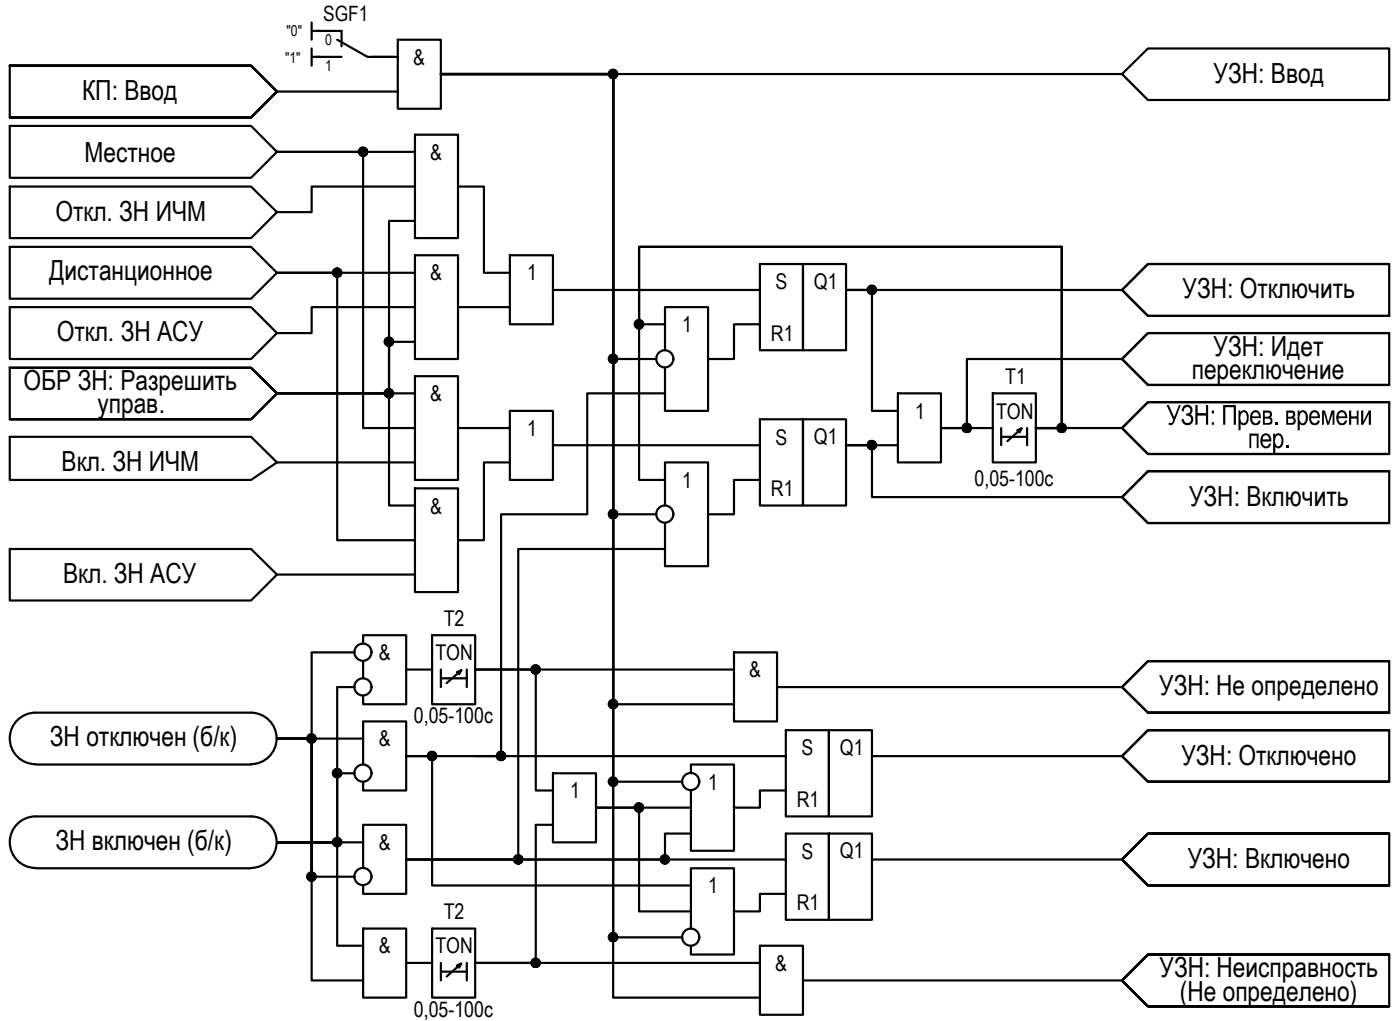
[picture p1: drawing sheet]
<svg xmlns="http://www.w3.org/2000/svg" width="162mm" height="118mm" viewBox="0 0 162 118" stroke-linecap="round" stroke-linejoin="round" font-family="sans-serif">
<defs><g id="words">
<g font-size="3.2">
<text x="9.5" y="11.5">КП: Ввод</text>
<text x="140.7" y="9.6">УЗН: Ввод</text>
<text x="9.8" y="18.7">Местное</text>
<text x="6.4" y="25.6">Откл. ЗН ИЧМ</text>
<text x="5.7" y="32.4">Дистанционное</text>
<text x="137.1" y="34.6">УЗН: Отключить</text>
<text x="6.6" y="39.6">Откл. ЗН АСУ</text>
<text x="140.7" y="41.2">УЗН: Идет</text>
<text x="2.7" y="45.2">ОБР ЗН: Разрешить</text>
<text x="11.3" y="47.9">управ.</text>
<text x="138.2" y="43.9">переключение</text>
<text x="135.3" y="49.2">УЗН : Прев</text>
<text x="144.7" y="51.9">пер</text>
<text x="147.6" y="49.2">. времени</text>
<text x="148.9" y="51.9">.</text>
<text x="7.1" y="54.6">Вкл. ЗН ИЧМ</text>
<text x="137.9" y="58.6">УЗН: Включить</text>
<text x="7.3" y="67.6">Вкл. ЗН АСУ</text>
<text x="134.4" y="80.6">УЗН: Не определено</text>
<text x="5.8" y="86.4">ЗН отключен (б/к)</text>
<text x="137" y="88.6">УЗН: Отключено</text>
<text x="6.4" y="98.5">ЗН включен (б/к)</text>
<text x="137.7" y="100.6">УЗН: Включено</text>
<text x="134.5" y="113.2">УЗН: Неисправность</text>
<text x="136.8" y="115.9">(Не определено)</text>
</g>
<g font-size="2.5">
<text x="47.9" y="7.5">&amp;</text>
<text x="49.9" y="18.5">&amp;</text>
<text x="49.9" y="32.5">&amp;</text>
<text x="61.1" y="32.5">1</text>
<text x="89.9" y="33.5">S</text>
<text x="94.4" y="33.4">Q1</text>
<text x="79.1" y="38.5">1</text>
<text x="89.4" y="39.5">R1</text>
<text x="49.9" y="46.5">&amp;</text>
<text x="116.6" y="44.5">T1</text>
<text x="61.1" y="50.5">1</text>
<text x="89.9" y="51.5">S</text>
<text x="94.4" y="51.5">Q1</text>
<text x="106.1" y="48.5">1</text>
<text x="115.5" y="48.5">TON</text>
<text x="49.9" y="59.5">&amp;</text>
<text x="79.1" y="56.5">1</text>
<text x="89.4" y="57.5">R1</text>
<text x="113" y="56.3">0,05-100с</text>
<text x="43.9" y="76.5">&amp;</text>
<text x="50.5" y="76.5">TON</text>
<text x="51.5" y="72.5">T2</text>
<text x="48" y="83.8">0,05-100с</text>
<text x="86.9" y="78.5">&amp;</text>
<text x="43.9" y="86.5">&amp;</text>
<text x="93" y="87.5">S</text>
<text x="97.4" y="87.4">Q1</text>
<text x="66.1" y="92.5">1</text>
<text x="82.1" y="91.5">1</text>
<text x="92.4" y="93.5">R1</text>
<text x="43.9" y="98.5">&amp;</text>
<text x="93" y="99.5">S</text>
<text x="97.4" y="99.4">Q1</text>
<text x="51.5" y="106.5">T2</text>
<text x="82.1" y="103.5">1</text>
<text x="92.4" y="105.5">R1</text>
<text x="43.9" y="110.5">&amp;</text>
<text x="50.5" y="110.5">TON</text>
<text x="89.9" y="112.5">&amp;</text>
<text x="48" y="117.8">0,05-100с</text>
</g>
<text font-size="2.4" x="37.5" y="2.5">SGF1</text>
<g font-size="1.7">
<text x="33.2" y="4.2">&quot;0&quot;</text>
<text x="37.7" y="5.2">0</text>
<text x="33.1" y="7.4">&quot;1&quot;</text>
<text x="37.7" y="8.2">1</text>
</g>
</g></defs>
<!-- layer: 0 -->
<g fill="none" stroke="#000" stroke-width=".25">
<path d="M1.1 7.6v6h28l3-3-3-3h-28h28l3 3-3 3h-28M1.1 14.6h28l3 3-3 3h-28zM32.1 10.6h14M36.1 2.6v2M36.1 5.6v2M36.1 3.6h1M36.1 6.6h1M43.1 6.6h3M46.1 4.6h5v8h-5zM48.1 15.6h5v12h-5zM48.1 17.6h-16h10v32h6M51.1 8.6h20v73h14"/>
<path d="M51.1 8.6h20v100h8M51.1 8.6h79M130.1 8.6l3-3h28v6h-28zM1.1 35.6h28l3 3-3 3h-28zM1.1 21.6h28l3 3-3 3h-28zM1.1 28.6h28l3 3-3 3h-28zM48.1 29.6h5v12h-5zM48.1 39.6h-3v6h-13M48.1 21.6h-12v3h-4M48.1 35.6h-12v3h-4M48.1 25.6h-3v20h-13M48.1 31.6h-16h7v31h9"/>
<path d="M53.1 21.6h3v10h3M53.1 35.6h6M59.1 29.6h5v8h-5zM64.1 33.6h24M77.1 37.6h-3v-9h49v21h-3h3v-21h-49v27h3M88.1 30.6h5v10h-5zM88.1 37.6h-3v4h-3M93.1 30.6h5v10h-5zM130.1 33.6h-32h3v14h3M161.1 30.6h-28l-3 3 3 3h28v-6h-28l-3 3 3 3h28M161.1 38.6h-28l-3 3 3 3h28v-6h-28l-3 3 3 3h28M1.1 50.6h28l3 3-3 2h-28z"/>
<path d="M1.1 42.6v6h28l3-3-3-3h-28h28l3 3-3 3h-28M32.1 45.6h13v13h3M32.1 53.6h16M32.1 45.6h16M48.1 43.6h5v12h-5zM48.1 56.6h5v12h-5zM53.1 49.6h6M59.1 47.6h5v8h-5zM59.1 53.6h-3v9h-3M64.1 51.6h24M76.1 41.6h-5v-33h-20h20v51h5M77.1 45.6h-9v14h-10v28h-3"/>
<path d="M77.1 58.6v-5h5v12h-5v-5M77.1 40.6v-5h5v12h-5v-5M88.1 48.6h5v10h-5zM88.1 55.6h-3v4h-3M93.1 48.6h5v10h-5zM104.1 45.6h5v8h-5zM104.1 51.6h-6h3v6h29M115.1 45.6h5v8h-5zM116.1 49.6v2M116.1 50.6h3M118 49.9l.5-.3-1.7 1.5M118.5 49.6l-.3 .5"/>
<path d="M119.1 49.6v2M120.1 49.6h.1M120.1 49.6h10M130.1 41.6h-18v8h-3h6M161.1 46.6h-28l-3 3 3 3h28v-6h-28l-3 3 3 3h28M161.1 54.6h-28l-3 3 3 3h28v-6h-28l-3 3 3 3h28M1.1 63.6h28l3 3-3 3h-28zM32.1 66.6h16M41.1 79.6h-2v18h-7h7v12h3M41.1 75.6h-5v10h-4h10M42.1 74.6v-1h5v8h-5v-1M42.1 76.6v2"/>
<path d="M47.1 77.6h3M50.1 73.6h5v8h-5zM51.1 77.6v2M51.1 78.6h3M53 77.9l.5-.2-1.7 1.5M53.5 77.7l-.3 .4M54.1 77.6v2M55.1 77.6h.1M55.1 77.6h7v14h2M55.1 77.6h30M77.1 63.6h-17v36h-13M85.1 75.6h5v8h-5z"/>
<path d="M90.1 79.6h40M161.1 76.6h-28l-3 3 3 3h28v-6h-28l-3 3 3 3h28M4.1 82.6a2.98 2.98 0 0 0-3 3 2.98 2.98 0 0 0 3 2.9M4.1 94.6a2.98 2.98 0 0 0-3 3 2.98 2.98 0 0 0 3 3M4.1 82.6h25M4.1 88.6h25M4.1 94.6h25M29.1 82.6a2.98 2.98 0 0 1 3 3 2.98 2.98 0 0 1-3 2.9M29.1 94.6a2.98 2.98 0 0 1 3 3 2.98 2.98 0 0 1-3 3M41.1 89.6h-2v8h-7h10M42.1 88.6v-5h5v8h-5v-1M47.1 99.6h44"/>
<path d="M64.1 89.6h5v8h-5zM64.1 95.6h-2v16h-7M79.1 90.6h-8v-82h-20h20v107h17M80.1 96.6h-3v3h-30M80.1 89.6v-1h5v10h-5v-7M80.1 93.6h-11h5v12h6M91.1 84.6h5v10h-5zM91.1 96.6h5v10h-5zM91.1 87.6h-44h3v15h30M91.1 91.6h-3v2h-3M96.1 84.6h5v10h-5zM96.1 96.6h5v10h-5z"/>
<path d="M101.1 87.6h29M101.1 99.6h29M161.1 84.6h-28l-3 3 3 3h28v-6h-28l-3 3 3 3h28M161.1 96.6h-28l-3 3 3 3h28v-6h-28l-3 3 3 3h28M4.1 100.6h25M41.1 101.6h-5v-16h-4h4v28h6M42.1 100.6v-5h5v8h-5v-1M42.1 107.6h5v8h-5zM47.1 111.6h3M50.1 107.6h5v8h-5zM51.1 111.6v2M51.1 112.6h3"/>
<path d="M53 111.9l.5-.2-1.7 1.4M53.5 111.7l-.3 .4M54.1 111.6v2M55.1 111.6h.1M55.1 111.6h33M80.1 107.6v-7h5v10h-5v-1M88.1 109.6h5v8h-5zM91.1 103.6h-3v2h-3M93.1 113.6h37M161.1 110.6h-28l-3 3 3 3h28v-6h-28l-3 3 3 3h28"/>
<circle cx="42.1" cy="17.6" r=".49"/>
<circle cx="71.1" cy="8.6" r=".49"/>
<circle cx="39.1" cy="31.6" r=".49"/>
<circle cx="45.1" cy="39.6" r=".49"/>
<circle cx="74.1" cy="37.6" r=".49"/>
<circle cx="101.1" cy="33.6" r=".49"/>
<circle cx="45.1" cy="45.6" r=".49"/>
<circle cx="71.1" cy="41.6" r=".49"/>
<circle cx="71.1" cy="59.6" r=".49"/>
<circle cx="77.1" cy="41.6" r=".99"/>
<circle cx="77.1" cy="59.6" r=".99"/>
<circle cx="101.1" cy="51.6" r=".49"/>
<circle cx="112.1" cy="49.6" r=".49"/>
<circle cx="123.1" cy="49.6" r=".49"/>
<circle cx="42.1" cy="79.6" r=".99"/>
<circle cx="42.1" cy="75.6" r=".99"/>
<circle cx="62.1" cy="77.6" r=".49"/>
<circle cx="36.1" cy="85.6" r=".49"/>
<circle cx="39.1" cy="89.6" r=".49"/>
<circle cx="39.1" cy="97.6" r=".49"/>
<circle cx="42.1" cy="89.6" r=".99"/>
<circle cx="50.1" cy="87.6" r=".49"/>
<circle cx="58.1" cy="87.6" r=".49"/>
<circle cx="60.1" cy="99.6" r=".49"/>
<circle cx="71.1" cy="90.6" r=".49"/>
<circle cx="71.1" cy="81.6" r=".49"/>
<circle cx="74.1" cy="93.6" r=".49"/>
<circle cx="77.1" cy="99.6" r=".49"/>
<circle cx="80.1" cy="90.6" r=".99"/>
<circle cx="36.1" cy="101.6" r=".49"/>
<circle cx="42.1" cy="101.6" r=".99"/>
<circle cx="62.1" cy="111.6" r=".49"/>
<circle cx="71.1" cy="108.6" r=".49"/>
<circle cx="80.1" cy="108.6" r=".99"/>
</g>
<g fill="#000">
<path d="M153.3 47.6h.4l.3 1.3 .4-1.3h.4v1.6h-.3v-1.3l-.4 1.3h-.2l-.4-1.4v1.4h-.2zM156.5 47.6h.2v.6h.6v-.6h.3v1.6h-.3v-.7h-.6v.7h-.2zM157.9 47.6h.2v1.2l.6-1.2h.3v1.6h-.3v-1.2l-.6 1.2h-.2z"/>
<path d="M145.2 47.7l.2-.1a.66 .66 0 0 1 .9 .8l-.1 .1h-1a.43 .43 0 0 0 .2 .5 .43 .43 0 0 0 .5-.1l.1-.2 .2 .1a.64 .64 0 0 1-.8 .4 .64 .64 0 0 1-.4-.7v-.5zM145.4 47.8l-.1 .2-.1 .2h.8a.4 .4 0 0 0-.2-.4 .4 .4 0 0 0-.4 0z"/>
<path d="M146.5 47.6h.5a.45 .45 0 0 1 .5 .2 .45 .45 0 0 1-.1 .6 .45 .45 0 0 1 .2 .5 .45 .45 0 0 1-.5 .3h-.6zM146.7 47.8v.5h.2a.26 .26 0 0 0 .3-.2 .26 .26 0 0 0-.1-.3zM146.7 48.5v.5h.3a.27 .27 0 0 0 .4-.3 .27 .27 0 0 0-.4-.2z"/>
<path d="M147.6 50.2h.3v.2a.54 .54 0 0 1 .6-.1 .54 .54 0 0 1 .3 .5v.4a.62 .62 0 0 1-.7 .7l-.2-.1v.8h-.3zM148 50.5l-.1 .2v.5a.45 .45 0 0 0 .5 .5l.2-.3v-.4a.41 .41 0 0 0-.5-.5z"/>
<path d="M155.2 47.7a.64 .64 0 0 1 .7-.1 .64 .64 0 0 1 .3 .6v.3h-1a.4 .4 0 0 0 .3 .5 .4 .4 0 0 0 .5-.3l.2 .1a.6 .6 0 0 1-.7 .5 .6 .6 0 0 1-.5-.7v-.4zM155.4 47.9l-.2 .3h.8a.38 .38 0 0 0-.2-.4 .38 .38 0 0 0-.4 .1z"/>
</g>
<g fill="#000" stroke="#000" stroke-width=".12">
<path d="M41.6 17.6h1zM41.7 17.9h.8zM41.8 17.3h.7zM41.8 18h.7zM41.8 17.2h.7zM41.8 18h.6zM42 18.1h.2zM42.1 17.1h.1zM70.6 8.8h1zM70.7 8.9h.8zM70.7 8.3h.8zM70.9 8.2h.5z"/>
<path d="M70.9 9h.5zM71 9.1h.2zM71.1 8.1h.1zM38.7 31.4h.9zM38.7 31.9h.8zM38.8 31.2h.6zM38.9 31.2h.5zM39.1 32.1h.1zM44.6 39.7h1zM44.8 39.2h.7zM44.9 39.2h.5zM45.1 39.1h.1z"/>
<path d="M73.6 37.5h1zM73.9 37.2h.5zM73.9 38.1h.4zM74 38.1h.2zM74.1 37.1h.1zM100.6 33.7h1zM100.7 33.5h.9zM100.7 33.9h.8zM100.7 33.3h.8zM100.8 34h.6zM100.9 33.2h.5zM101 33.1h.3z"/>
<path d="M101 34.1h.2zM101.1 33.1h.1zM44.7 45.5h.9zM44.9 45.2h.5zM44.9 40.1h.4zM45 46.1h.2zM45 40.1h.2zM45.1 45.1h.1zM70.6 41.6h1zM70.6 59.6h1zM70.6 59.5h1zM70.6 59.8h1z"/>
<path d="M70.7 41.4h.9zM70.7 41.9h.8zM70.7 59.9h.8zM70.8 41.3h.7zM70.8 42h.6zM70.8 59.3h.7zM70.8 60h.6zM70.8 41.2h.6zM70.9 59.2h.5zM71 41.1h.3zM71 42.1h.2zM71.1 41.1h.1z"/>
<path d="M71.1 59.1h.1zM100.6 51.7h1zM100.7 51.8h.8zM100.8 51.2h.6zM100.9 51.2h.5zM101 51.1h.3zM101 52.1h.2zM101.1 51.1h.1zM111.7 49.9h.9zM111.7 49.3h.9zM111.8 50h.6zM111.9 49.2h.5z"/>
<path d="M111.9 50.1h.4zM112 50.1h.2zM112 50.1h.1zM123.1 50.1h.1zM61.6 77.8h1zM61.7 77.8h.9zM61.7 77.9h.8zM61.8 77.3h.7zM61.8 78h.7zM61.8 77.2h.7zM61.8 77.2h.6zM61.9 78h.4z"/>
<path d="M62 78.1h.3zM62.1 78.1h.1zM71 60.1h.2zM35.7 85.8h.9zM35.8 86h.7zM35.8 85.2h.7zM35.8 85.2h.6zM36.1 86.1h.1zM38.7 97.4h.9zM38.7 97.9h.8zM38.7 89.4h.9zM38.7 89.9h.8z"/>
<path d="M38.8 97.2h.6zM38.8 89.2h.6zM38.9 97.2h.5zM38.9 89.2h.5zM39.1 90.1h.1zM39.1 98.1h.1zM49.7 87.9h.8zM49.7 87.3h.8zM49.9 87.2h.5zM49.9 88h.5zM49.9 88.1h.4zM50 88.1h.2z"/>
<path d="M50.1 87.1h.1zM57.6 87.7h1zM57.6 87.5h1zM57.9 87.2h.5zM57.9 88h.5zM57.9 88.1h.4zM58 88.1h.2zM58.1 87.1h.1zM59.8 100h.6zM59.8 99.2h.6zM70.6 90.8h1zM70.7 81.4h.9z"/>
<path d="M70.7 90.9h.8zM70.7 81.9h.8zM70.7 90.3h.8zM70.8 81.3h.7zM70.8 81.2h.6zM70.8 91h.6zM70.9 91h.5zM70.9 90.2h.5zM71 81.1h.3zM71 82.1h.2zM71 91.1h.2zM71.1 82.1h.1z"/>
<path d="M71.1 81.1h.1zM71.1 90.1h.1zM73.6 93.5h1zM73.7 93.9h.8zM73.8 94h.7zM73.8 94h.6zM74 94.1h.2zM74.1 93.1h.1zM77 99.1h.2zM77.1 99.1h.1zM35.7 101.8h.9zM35.8 101.2h.6z"/>
<path d="M36.1 102.1h.1zM60.1 100.1h.1zM61.6 111.7h1zM61.7 111.5h.9zM61.7 111.9h.8zM61.8 111.3h.7zM61.8 112h.7zM61.8 111.2h.7zM61.8 112h.6zM61.9 112h.4zM62 112.1h.3zM62.1 112.1h.1z"/>
<path d="M70.7 108.4h.9zM70.7 108.9h.8zM70.7 108.3h.8zM70.9 108.2h.5zM70.9 109h.5zM70.9 108.1h.5zM70.9 109.1h.4zM71 109.1h.2zM71.1 108.1h.1zM77 100.1h.2z"/>
<path d="M42.1 18.1h.1zM42.1 18.1h.1zM42.1 18.1h.1z"/>
<path d="M42.1 17.1h.1zM42.1 17.1h.1z"/>
<path d="M42.1 17.1h.1zM42 17.1h.2z"/>
<path d="M42 17.1h.2zM42 17.1h.2z"/>
<path d="M42 18.1h.2zM42 18.1h.3z"/>
<path d="M42 18.1h.2zM42 18.1h.2zM42 18.1h.2z"/>
<path d="M42 17.1h.3zM42 17.1h.3z"/>
<path d="M42 17.1h.3zM41.9 17.1h.4z"/>
<path d="M41.9 18.1h.4zM41.9 18.1h.4z"/>
<path d="M41.9 18.1h.4zM41.9 18.1h.4z"/>
<path d="M41.9 17.1h.4zM41.9 17.1h.4z"/>
<path d="M41.9 17.1h.5zM41.9 17.1h.5z"/>
<path d="M41.9 17.1l.5 .1zM41.9 17.1l.5 .1z"/>
<path d="M41.9 18h.5zM41.9 18h.5z"/>
<path d="M41.9 18l.5 .1zM41.9 18l.5 .1z"/>
<path d="M41.9 18.1h.5zM41.9 18.1h.4z"/>
<path d="M41.9 17.2h.5zM41.9 17.2h.5z"/>
<path d="M41.9 17.2h.5zM41.8 17.2h.6z"/>
<path d="M41.8 17.2h.7zM41.8 17.2h.7zM41.8 17.2h.7z"/>
<path d="M41.8 17.2l.7 .1zM41.8 17.2l.7 .1zM41.7 17.3h.8z"/>
<path d="M41.8 18h.7zM41.8 18h.6zM41.8 18h.6z"/>
<path d="M41.7 17.3h.8zM41.7 17.3h.8zM41.7 17.3h.8zM41.7 17.3h.8z"/>
<path d="M41.8 17.9h.7zM41.8 17.9l.7 .1zM41.8 18h.7z"/>
<path d="M41.7 17.3h.8zM41.7 17.3h.8z"/>
<path d="M41.7 17.9h.8zM41.7 17.9h.9z"/>
<path d="M41.7 17.9h.8zM41.7 17.9h.8zM41.7 17.9h.8zM41.7 17.9h.8z"/>
<path d="M41.7 17.9h.8zM41.7 17.9h.8zM41.7 17.9h.8z"/>
<path d="M41.7 17.3h.9zM41.7 17.3h.9z"/>
<path d="M41.7 17.3l.9 .1zM41.7 17.3l.9 .1z"/>
<path d="M41.7 17.4h.9zM41.7 17.4h.9zM41.6 17.4h1zM41.6 17.4h1z"/>
<path d="M41.6 17.4l1 .1zM41.6 17.4l1 .1zM41.6 17.5h1zM41.6 17.5h1z"/>
<path d="M41.6 17.8h1zM41.6 17.8h1z"/>
<path d="M41.7 17.8l.9 .1zM41.7 17.8l.9 .1z"/>
<path d="M41.6 17.5h1zM41.6 17.5h1z"/>
<path d="M41.6 17.5l1 .1zM41.6 17.5l1 .1zM41.6 17.6h1z"/>
<path d="M41.6 17.6h1zM41.6 17.6h1z"/>
<path d="M41.6 17.6h1zM41.6 17.6h1zM41.6 17.6h1z"/>
<path d="M41.6 17.6l1 .1zM41.6 17.6l1 .1z"/>
<path d="M41.6 17.7h1zM41.6 17.7h1zM41.6 17.7h1zM41.6 17.7h1z"/>
<path d="M41.6 17.7h1zM41.6 17.7l1 .1zM41.6 17.8h1zM41.6 17.8h1z"/>
<path d="M71.1 9.1h.1zM71.1 9.1h.1zM71.1 9.1h.1z"/>
<path d="M71.1 8.1h.1zM71.1 8.1h.1z"/>
<path d="M71.1 8.1h.1zM71 8.1h.2z"/>
<path d="M71 8.1h.2zM71 8.1h.2z"/>
<path d="M71 9.1h.2zM71 9.1h.3z"/>
<path d="M71 9.1h.2zM71 9.1h.2zM71 9.1h.2z"/>
<path d="M71 8.1h.3zM71 8.1h.3z"/>
<path d="M71 8.1h.3zM70.9 8.1h.4z"/>
<path d="M70.9 8.1l.4 .1zM70.9 8.1l.4 .1z"/>
<path d="M70.9 9h.4zM70.9 9h.4z"/>
<path d="M70.9 9l.4 .1zM70.9 9l.4 .1z"/>
<path d="M70.9 8.2h.5zM70.9 8.2h.5zM70.9 8.2h.5z"/>
<path d="M70.9 8.2h.5zM70.9 8.2h.5zM70.8 8.2h.6z"/>
<path d="M70.9 9h.5zM70.9 9h.4z"/>
<path d="M70.8 9h.6zM70.8 9h.6z"/>
<path d="M70.8 9h.6zM70.8 9h.6z"/>
<path d="M70.9 9h.5zM70.9 9h.5zM70.9 9h.5z"/>
<path d="M70.8 8.2h.6zM70.8 8.2h.6z"/>
<path d="M70.8 8.2h.6zM70.8 8.2h.6z"/>
<path d="M70.8 9h.6zM70.8 9h.7z"/>
<path d="M70.8 9h.6zM70.8 9h.6z"/>
<path d="M70.8 8.2h.7zM70.8 8.2h.7z"/>
<path d="M70.8 8.2l.7 .1zM70.8 8.2l.7 .1z"/>
<path d="M70.7 8.9h.8zM70.7 8.9h.8z"/>
<path d="M70.7 8.9l.8 .1zM70.7 8.9l.8 .1z"/>
<path d="M70.7 8.3h.8zM70.7 8.3h.8z"/>
<path d="M70.7 8.3h.8zM70.7 8.3h.8zM70.7 8.3h.8z"/>
<path d="M70.7 8.3l.9 .1zM70.7 8.3l.9 .1zM70.7 8.4h.9zM70.7 8.4h.9z"/>
<path d="M70.7 8.9h.8zM70.7 8.9h.8z"/>
<path d="M70.7 8.4h.9zM70.7 8.4h.9z"/>
<path d="M70.6 8.4l1 .1zM70.6 8.4l1 .1z"/>
<path d="M70.6 8.7h1zM70.6 8.7h1z"/>
<path d="M70.6 8.7l1 .1zM70.6 8.7l1 .1zM70.6 8.8h1z"/>
<path d="M70.7 8.8h.9zM70.7 8.8h.9z"/>
<path d="M70.7 8.8h.9zM70.7 8.8l.8 .1zM70.7 8.9h.8z"/>
<path d="M70.6 8.5h1zM70.6 8.5h1z"/>
<path d="M70.6 8.5h1zM70.6 8.5h1zM70.6 8.5h1zM70.6 8.5h1z"/>
<path d="M70.6 8.5h1zM70.6 8.5h1z"/>
<path d="M70.6 8.5l1 .1zM70.6 8.5l1 .1zM70.6 8.6h1zM70.6 8.6h1z"/>
<path d="M70.6 8.6h1zM70.6 8.6h1z"/>
<path d="M70.6 8.6l1 .1zM70.6 8.6l1 .1zM70.6 8.7h1zM70.6 8.7h1z"/>
<path d="M70.6 8.7h1zM70.6 8.7h1z"/>
<path d="M70.6 8.7h1zM70.6 8.7h1z"/>
<path d="M39.1 31.1h.1zM39.1 31.1h.1z"/>
<path d="M39.1 31.1h.1zM39 31.1h.2zM39 31.1h.2zM39 31.1h.2z"/>
<path d="M39 31.1h.3zM39 31.1h.3z"/>
<path d="M39 32.1h.2zM39 32.1h.2z"/>
<path d="M39 31.1h.3zM39 31.1h.3zM38.9 31.1h.4zM38.9 31.1h.4z"/>
<path d="M39 32.1h.3zM39 32.1h.2zM39 32.1h.2zM39 32.1h.2z"/>
<path d="M38.9 31.1h.5zM38.9 31.1h.5zM38.9 31.1h.5zM38.9 31.1h.5z"/>
<path d="M38.9 32.1h.4zM38.9 32.1h.4z"/>
<path d="M38.9 31.1l.5 .1zM38.9 31.1l.5 .1zM38.8 31.2h.6z"/>
<path d="M38.9 32h.5zM38.9 32l.4 .1zM38.9 32.1h.4zM38.9 32.1h.4z"/>
<path d="M38.8 31.2h.6zM38.8 31.2h.6zM38.8 31.2h.6z"/>
<path d="M38.8 32h.6zM38.8 32h.6z"/>
<path d="M38.8 32h.6zM38.8 32h.6z"/>
<path d="M38.9 32h.5zM38.9 32h.5zM38.9 32h.5zM38.9 32h.5z"/>
<path d="M38.8 31.9h.6zM38.8 31.9h.7z"/>
<path d="M38.8 31.9l.6 .1zM38.8 31.9l.6 .1z"/>
<path d="M38.8 31.2h.7zM38.8 31.2h.7z"/>
<path d="M38.8 31.2l.7 .1zM38.8 31.2l.7 .1z"/>
<path d="M38.8 31.3h.7zM38.7 31.3h.8z"/>
<path d="M38.8 31.9h.7zM38.8 31.9h.7z"/>
<path d="M38.7 31.3h.8zM38.7 31.3h.8z"/>
<path d="M38.7 31.3l.8 .1zM38.7 31.3l.8 .1z"/>
<path d="M38.7 31.9h.8zM38.7 31.9h.8z"/>
<path d="M38.7 31.9h.8zM38.7 31.9h.8z"/>
<path d="M38.7 31.4h.9zM38.7 31.4h.9z"/>
<path d="M38.7 31.4h.9zM38.7 31.4h.9zM38.6 31.4h1z"/>
<path d="M38.6 31.4h1zM38.6 31.4h1z"/>
<path d="M38.6 31.8h1zM38.6 31.8h1z"/>
<path d="M38.6 31.8h1zM38.6 31.8h1zM38.7 31.8h.9zM38.7 31.8h.9z"/>
<path d="M38.7 31.8h.9zM38.7 31.8l.8 .1zM38.7 31.9h.8z"/>
<path d="M38.6 31.4l1 .1zM38.6 31.4l1 .1zM38.6 31.5h1zM38.6 31.5h1z"/>
<path d="M38.6 31.5h1zM38.6 31.5h1zM38.6 31.5h1zM38.6 31.5h1z"/>
<path d="M38.6 31.5l1 .1zM38.6 31.5l1 .1z"/>
<path d="M38.6 31.6h1zM38.6 31.6h1zM38.6 31.6h1zM38.6 31.6h1z"/>
<path d="M38.6 31.6l1 .1zM38.6 31.6l1 .1z"/>
<path d="M38.6 31.7h1zM38.6 31.7h1zM38.6 31.7h1zM38.6 31.7h1z"/>
<path d="M38.6 31.7h1zM38.6 31.7h1z"/>
<path d="M38.6 31.7l1 .1zM38.6 31.7l1 .1z"/>
<path d="M45.1 39.1h.1zM45.1 39.1h.1z"/>
<path d="M45.1 39.1h.1zM45 39.1h.2z"/>
<path d="M45 39.1h.2zM45 39.1h.2z"/>
<path d="M45 39.1h.3zM45 39.1h.3z"/>
<path d="M45 39.1h.3zM45 39.1h.3z"/>
<path d="M44.9 39.1h.4zM44.9 39.1h.4zM44.9 39.1h.4zM44.9 39.1h.4z"/>
<path d="M44.9 39.1h.5zM44.9 39.1h.5z"/>
<path d="M44.9 39.1l.5 .1zM44.9 39.1l.5 .1zM44.8 39.2h.6z"/>
<path d="M44.8 39.2h.7zM44.8 39.2h.7zM44.8 39.2h.7z"/>
<path d="M44.8 40h.6zM44.8 40h.7z"/>
<path d="M44.8 40h.6zM44.8 40h.6z"/>
<path d="M44.8 39.9h.7zM44.8 39.9h.7z"/>
<path d="M44.8 39.9l.7 .1zM44.8 39.9l.7 .1z"/>
<path d="M44.8 39.2h.7zM44.8 39.2h.7z"/>
<path d="M44.8 39.2l.7 .1zM44.8 39.2l.7 .1zM44.7 39.3h.8zM44.7 39.3h.8z"/>
<path d="M44.7 39.3h.8zM44.7 39.3h.8z"/>
<path d="M44.7 39.9h.8zM44.7 39.9h.8z"/>
<path d="M44.7 39.3l.8 .1zM44.7 39.3l.8 .1zM44.7 39.4h.8zM44.7 39.4h.8z"/>
<path d="M44.7 39.4h.9zM44.7 39.4h.9zM44.7 39.4h.9zM44.7 39.4h.9z"/>
<path d="M44.7 39.8l.8 .1zM44.7 39.8l.8 .1zM44.7 39.9h.8zM44.7 39.9h.8z"/>
<path d="M44.7 39.9h.8zM44.7 39.9h.8zM44.7 39.9h.8zM44.7 39.9h.8z"/>
<path d="M44.7 39.4h.9zM44.7 39.4h.9zM44.7 39.4h.9zM44.7 39.4h.9z"/>
<path d="M44.7 39.4l.9 .1zM44.7 39.4l.9 .1z"/>
<path d="M44.7 39.7l.9 .1zM44.7 39.7l.9 .1zM44.7 39.8h.9zM44.7 39.8h.9z"/>
<path d="M44.7 39.8h.9zM44.7 39.8h.9z"/>
<path d="M44.7 39.8h.9zM44.7 39.8h.8z"/>
<path d="M44.7 39.5h.9zM44.7 39.5h.9zM44.6 39.5h1zM44.6 39.5h1z"/>
<path d="M44.6 39.5l1 .1zM44.6 39.5l1 .1z"/>
<path d="M44.6 39.6h1zM44.6 39.6h1zM44.6 39.6h1zM44.6 39.6h1z"/>
<path d="M44.6 39.6l1 .1zM44.6 39.6l1 .1z"/>
<path d="M44.6 39.7h1zM44.6 39.7h1zM44.6 39.7h1z"/>
<path d="M44.7 39.7h.9zM44.7 39.7h.9z"/>
<path d="M74.1 37.1h.1zM74.1 37.1h.1z"/>
<path d="M74.1 37.1h.1zM74 37.1h.2z"/>
<path d="M74 37.1h.2zM74 37.1h.2z"/>
<path d="M74.1 38.1h.1zM74.1 38.1h.1zM74.1 38.1h.1z"/>
<path d="M74 38.1h.2zM74 38.1h.3z"/>
<path d="M74 38.1h.2zM74 38.1h.2zM74 38.1h.2z"/>
<path d="M74 37.1h.3zM74 37.1h.3z"/>
<path d="M74 37.1h.3zM73.9 37.1h.4z"/>
<path d="M73.9 37.1l.4 .1zM73.9 37.1l.4 .1zM73.9 37.2h.4zM73.9 37.2h.4z"/>
<path d="M73.9 37.2h.5zM73.9 37.2h.5z"/>
<path d="M73.9 38h.4zM73.9 38l.4 .1zM73.9 38.1h.4z"/>
<path d="M73.9 37.2h.5zM73.9 37.2h.5zM73.8 37.2h.6z"/>
<path d="M73.9 38h.5zM73.9 38h.4zM73.9 38h.4zM73.9 38h.4z"/>
<path d="M73.8 38h.6zM73.8 38h.7z"/>
<path d="M73.8 38h.6zM73.8 38h.6z"/>
<path d="M73.9 38h.5zM73.9 38h.5z"/>
<path d="M73.8 37.2h.7zM73.8 37.2h.7z"/>
<path d="M73.8 37.2h.7zM73.8 37.2h.7z"/>
<path d="M73.8 38h.7zM73.8 38h.7z"/>
<path d="M73.8 38h.7zM73.8 38h.7z"/>
<path d="M73.8 37.2h.7zM73.8 37.2h.7z"/>
<path d="M73.8 37.2l.7 .1zM73.8 37.2l.7 .1zM73.7 37.3h.8zM73.7 37.3h.8z"/>
<path d="M73.7 37.3h.8zM73.7 37.3h.8zM73.7 37.3h.8zM73.7 37.3h.8z"/>
<path d="M73.7 37.9l.8 .1zM73.7 37.9l.8 .1z"/>
<path d="M73.7 37.3l.8 .1zM73.7 37.3l.8 .1z"/>
<path d="M73.7 37.4h.9zM73.6 37.4h1z"/>
<path d="M73.7 37.8l.8 .1zM73.7 37.8l.8 .1zM73.7 37.9h.8zM73.7 37.9h.8z"/>
<path d="M73.7 37.9h.8zM73.7 37.9h.8zM73.7 37.9h.8zM73.7 37.9h.8z"/>
<path d="M73.6 37.4h1zM73.6 37.4h1z"/>
<path d="M73.6 37.4l1 .1zM73.6 37.4l1 .1zM73.6 37.5h1zM73.6 37.5h1z"/>
<path d="M73.6 37.5h1zM73.6 37.5h1zM73.6 37.5h1z"/>
<path d="M73.6 37.7l1 .1zM73.6 37.7l1 .1zM73.6 37.8h1zM73.6 37.8h1z"/>
<path d="M73.6 37.8h1zM73.6 37.8h.9z"/>
<path d="M73.6 37.5h1zM73.6 37.5h1z"/>
<path d="M73.6 37.5l1 .1zM73.6 37.5l1 .1zM73.6 37.6h1zM73.6 37.6h1z"/>
<path d="M73.6 37.6h1zM73.6 37.6h1z"/>
<path d="M73.6 37.6l1 .1zM73.6 37.6l1 .1zM73.6 37.7h1zM73.6 37.7h1z"/>
<path d="M73.6 37.7h1zM73.6 37.7h1z"/>
<path d="M73.6 37.7h1zM73.6 37.7h1zM73.6 37.7h1zM73.6 37.7h1z"/>
<path d="M101 34.1h.2zM101.1 34.1h.1z"/>
<path d="M101.1 33.1h.1zM101 33.1h.2zM101 33.1h.2zM101 33.1h.2z"/>
<path d="M101 33.1h.3zM101 33.1h.3zM101 33.1h.3z"/>
<path d="M101 34.1h.3zM101 34.1h.3z"/>
<path d="M101 34.1h.3zM101 34.1h.3z"/>
<path d="M101 34.1h.3zM101 34.1h.2zM101 34.1h.2zM101 34.1h.2z"/>
<path d="M101 33.1h.3zM101 33.1h.3z"/>
<path d="M101 33.1h.3zM100.9 33.1h.4zM100.9 33.1h.4zM100.9 33.1h.4z"/>
<path d="M100.9 33.1l.5 .1zM100.9 33.1l.5 .1zM100.8 33.2h.6z"/>
<path d="M100.9 34l.4 .1zM100.9 34l.4 .1z"/>
<path d="M100.9 34.1h.4zM100.9 34.1h.4z"/>
<path d="M100.9 34h.5zM100.9 34h.4z"/>
<path d="M100.8 33.2h.6zM100.8 33.2h.6z"/>
<path d="M100.8 33.2h.6zM100.8 33.2h.6z"/>
<path d="M100.8 34h.6zM100.8 34h.7z"/>
<path d="M100.8 34h.6zM100.8 34h.6z"/>
<path d="M100.8 34h.6zM100.8 34h.6zM100.8 34h.6z"/>
<path d="M100.8 33.2h.7zM100.8 33.2h.7z"/>
<path d="M100.8 33.2l.7 .1zM100.8 33.2l.7 .1z"/>
<path d="M100.7 33.9h.8zM100.7 33.9h.8z"/>
<path d="M100.7 33.9l.8 .1zM100.7 33.9l.8 .1z"/>
<path d="M100.7 33.3h.8zM100.7 33.3h.8z"/>
<path d="M100.7 33.3h.8zM100.7 33.3h.8z"/>
<path d="M100.7 33.3h.8zM100.7 33.3h.8z"/>
<path d="M100.7 33.9h.8zM100.7 33.9h.8z"/>
<path d="M100.7 33.3h.8zM100.7 33.3h.8zM100.7 33.3h.8z"/>
<path d="M100.7 33.3l.9 .1zM100.7 33.3l.9 .1z"/>
<path d="M100.7 33.9h.8zM100.7 33.9h.8z"/>
<path d="M100.7 33.9h.8zM100.7 33.9h.8z"/>
<path d="M100.7 33.4h.9zM100.7 33.4h.9zM100.7 33.4h.9zM100.7 33.4h.9z"/>
<path d="M100.7 33.4l.9 .1zM100.7 33.4l.9 .1zM100.6 33.5h1z"/>
<path d="M100.6 33.5h1zM100.6 33.5h1z"/>
<path d="M100.7 33.7l.9 .1zM100.7 33.7l.9 .1zM100.7 33.8h.9zM100.7 33.8h.9z"/>
<path d="M100.7 33.8h.9zM100.7 33.8h.9z"/>
<path d="M100.7 33.8h.9zM100.7 33.8l.8 .1zM100.7 33.9h.8z"/>
<path d="M100.6 33.5l1 .1zM100.6 33.5l1 .1zM100.6 33.6h1zM100.6 33.6h1z"/>
<path d="M100.6 33.6h1zM100.6 33.6h1z"/>
<path d="M100.6 33.6h1zM100.6 33.6h1zM100.6 33.6h1zM100.6 33.6h1z"/>
<path d="M100.6 33.6l1 .1zM100.6 33.6l1 .1z"/>
<path d="M100.6 33.7h1zM100.6 33.7h1zM100.6 33.7h1z"/>
<path d="M45.1 45.1h.1zM45.1 45.1h.1z"/>
<path d="M45.1 45.1h.1zM45 45.1h.2z"/>
<path d="M45 45.1h.2zM45 45.1h.2z"/>
<path d="M45.1 46.1h.1zM45.1 46.1h.1zM45.1 46.1h.1z"/>
<path d="M45.1 40.1h.1zM45.1 40.1h.1zM45.1 40.1h.1z"/>
<path d="M45 46.1h.2zM45 46.1h.3z"/>
<path d="M45 46.1h.2zM45 46.1h.2zM45 46.1h.2z"/>
<path d="M45 40.1h.2zM45 40.1h.3z"/>
<path d="M45 40.1h.2zM45 40.1h.2zM45 40.1h.2z"/>
<path d="M45 45.1h.3zM45 45.1h.3z"/>
<path d="M45 45.1h.3zM44.9 45.1h.4z"/>
<path d="M44.9 45.1l.4 .1zM44.9 45.1l.4 .1zM44.9 45.2h.4zM44.9 45.2h.4z"/>
<path d="M44.9 46l.4 .1zM44.9 46l.4 .1z"/>
<path d="M44.9 45.2h.5zM44.9 45.2h.5z"/>
<path d="M44.9 46h.4zM44.9 46h.4z"/>
<path d="M44.9 40l.4 .1zM44.9 40l.4 .1z"/>
<path d="M44.9 40.1h.4zM44.9 40.1h.4zM44.9 40.1h.4z"/>
<path d="M44.9 45.2h.5zM44.9 45.2h.5zM44.8 45.2h.6z"/>
<path d="M44.9 46h.5zM44.9 46h.4zM44.9 46h.4zM44.9 46h.4z"/>
<path d="M44.9 40h.5zM44.9 40h.5z"/>
<path d="M44.9 40h.5zM44.9 40h.4z"/>
<path d="M44.8 46h.6zM44.8 46h.7z"/>
<path d="M44.8 46h.6zM44.8 46h.6z"/>
<path d="M44.9 46h.5zM44.9 46h.5z"/>
<path d="M44.8 45.2h.7zM44.8 45.2h.7z"/>
<path d="M44.8 45.2h.7zM44.8 45.2h.7z"/>
<path d="M44.8 46h.7zM44.8 46h.7z"/>
<path d="M44.8 46h.7zM44.8 46h.7z"/>
<path d="M44.8 45.2h.7zM44.8 45.2h.7z"/>
<path d="M44.8 45.2l.7 .1zM44.8 45.2l.7 .1zM44.7 45.3h.8zM44.7 45.3h.8z"/>
<path d="M44.7 45.3h.8zM44.7 45.3h.8zM44.7 45.3h.8zM44.7 45.3h.8z"/>
<path d="M44.7 45.9l.8 .1zM44.7 45.9l.8 .1z"/>
<path d="M44.7 45.3l.8 .1zM44.7 45.3l.8 .1z"/>
<path d="M44.7 45.4h.9zM44.7 45.4h.9z"/>
<path d="M44.7 45.8l.8 .1zM44.7 45.8l.8 .1zM44.7 45.9h.8zM44.7 45.9h.8z"/>
<path d="M44.7 45.9h.8zM44.7 45.9h.8zM44.7 45.9h.8zM44.7 45.9h.8z"/>
<path d="M44.7 45.4h.9zM44.7 45.4h.9z"/>
<path d="M44.7 45.4l.9 .1zM44.7 45.4l.9 .1zM44.7 45.5h.9zM44.7 45.5h.9z"/>
<path d="M44.7 45.5h.9zM44.7 45.5h.9zM44.6 45.5h1z"/>
<path d="M44.7 45.7l.9 .1zM44.7 45.7l.9 .1zM44.7 45.8h.9zM44.7 45.8h.9z"/>
<path d="M44.7 45.8h.9zM44.7 45.8h.8z"/>
<path d="M44.6 45.5h1zM44.6 45.5h1z"/>
<path d="M44.6 45.5l1 .1zM44.6 45.5l1 .1zM44.6 45.6h1zM44.6 45.6h1z"/>
<path d="M44.6 45.6h1zM44.6 45.6h1z"/>
<path d="M44.6 45.6l1 .1zM44.6 45.6l1 .1zM44.6 45.7h1zM44.6 45.7h1z"/>
<path d="M44.6 45.7h1zM44.6 45.7h1z"/>
<path d="M44.7 45.7h.9zM44.7 45.7h.9zM44.7 45.7h.9zM44.7 45.7h.9z"/>
<path d="M71.1 42.1h.1zM71.1 42.1h.1zM71.1 42.1h.1z"/>
<path d="M71.1 41.1h.1zM71.1 41.1h.1z"/>
<path d="M71.1 41.1h.1zM71 41.1h.2z"/>
<path d="M71 41.1h.2zM71 41.1h.2z"/>
<path d="M71.1 59.1h.1zM71.1 59.1h.1z"/>
<path d="M71.1 59.1h.1zM71.1 59.1h.1z"/>
<path d="M71 59.1h.2zM71 59.1h.2z"/>
<path d="M71 41.1h.3zM71 41.1h.3zM70.9 41.1h.4z"/>
<path d="M71 42.1h.2zM71 42.1h.3z"/>
<path d="M71 42.1h.2zM71 42.1h.2zM71 42.1h.2z"/>
<path d="M70.9 42.1h.4zM70.9 42.1h.4z"/>
<path d="M70.9 42.1h.4zM70.9 42.1h.4z"/>
<path d="M71 59.1h.3zM71 59.1h.3z"/>
<path d="M71 59.1h.3zM70.9 59.1h.4z"/>
<path d="M70.9 41.1h.4zM70.9 41.1h.4z"/>
<path d="M70.9 41.1h.5zM70.9 41.1h.5z"/>
<path d="M70.9 59.1h.4zM70.9 59.1h.4z"/>
<path d="M70.9 59.1l.5 .1zM70.9 59.1l.5 .1zM70.9 59.2h.5z"/>
<path d="M70.9 41.1l.5 .1zM70.9 41.1l.5 .1z"/>
<path d="M70.9 42h.5zM70.9 42h.5z"/>
<path d="M70.9 42h.5zM70.9 42h.5z"/>
<path d="M70.9 42h.5zM70.9 42l.4 .1z"/>
<path d="M70.9 41.2h.5zM70.9 41.2h.5z"/>
<path d="M70.9 41.2h.5zM70.8 41.2h.6z"/>
<path d="M70.8 41.2h.6zM70.8 41.2h.6zM70.8 41.2h.6z"/>
<path d="M70.8 42h.6zM70.8 42h.6z"/>
<path d="M70.8 42h.6zM70.8 42h.6z"/>
<path d="M70.9 59.2h.5zM70.9 59.2h.5z"/>
<path d="M70.9 59.2h.5zM70.9 59.2h.5z"/>
<path d="M70.8 41.2l.7 .1zM70.8 41.2l.7 .1zM70.7 41.3h.8z"/>
<path d="M70.8 59.2h.6zM70.8 59.2h.6z"/>
<path d="M70.8 59.2h.6zM70.8 59.2h.6z"/>
<path d="M70.8 59.2l.7 .1zM70.8 59.2l.7 .1zM70.7 59.3h.8z"/>
<path d="M70.8 60h.6zM70.8 60h.6zM70.8 60h.6z"/>
<path d="M70.7 41.3h.8zM70.7 41.3h.8zM70.7 41.3h.8zM70.7 41.3h.8z"/>
<path d="M70.8 41.9h.7zM70.8 41.9l.6 .1zM70.8 42h.6z"/>
<path d="M70.7 59.3h.8zM70.7 59.3h.8zM70.7 59.3h.8zM70.7 59.3h.8z"/>
<path d="M70.8 59.9h.7zM70.8 59.9l.6 .1zM70.8 60h.6z"/>
<path d="M70.7 41.3h.8zM70.7 41.3h.8z"/>
<path d="M70.7 41.9h.8zM70.7 41.9h.9z"/>
<path d="M70.7 41.9h.8zM70.7 41.9h.8zM70.7 41.9h.8zM70.7 41.9h.8z"/>
<path d="M70.7 41.9h.8zM70.7 41.9h.8zM70.7 41.9h.8z"/>
<path d="M70.7 59.3h.8zM70.7 59.3h.8z"/>
<path d="M70.7 59.8h.8zM70.7 59.8h.9z"/>
<path d="M70.7 59.8l.8 .1zM70.7 59.8l.8 .1zM70.7 59.9h.8zM70.7 59.9h.8z"/>
<path d="M70.7 59.9h.8zM70.7 59.9h.8zM70.7 59.9h.8z"/>
<path d="M70.7 41.3h.9zM70.7 41.3h.9z"/>
<path d="M70.7 41.3l.9 .1zM70.7 41.3l.9 .1zM70.6 41.4h1z"/>
<path d="M70.6 41.4h1zM70.6 41.4h1z"/>
<path d="M70.6 41.4l1 .1zM70.6 41.4l1 .1zM70.6 41.5h1zM70.6 41.5h1z"/>
<path d="M70.6 41.8h1zM70.6 41.8h1z"/>
<path d="M70.7 41.8l.9 .1zM70.7 41.8l.9 .1z"/>
<path d="M70.7 59.3h.9zM70.7 59.3h.9z"/>
<path d="M70.7 59.3l.9 .1zM70.7 59.3l.9 .1z"/>
<path d="M70.7 59.4h.9zM70.7 59.4h.9zM70.6 59.4h1zM70.6 59.4h1z"/>
<path d="M70.6 59.4l1 .1zM70.6 59.4l1 .1z"/>
<path d="M70.6 59.8h1zM70.6 59.8h1zM70.6 59.8h1z"/>
<path d="M70.7 59.8h.9zM70.7 59.8h.9z"/>
<path d="M70.6 41.5h1zM70.6 41.5h1z"/>
<path d="M70.6 41.5l1 .1zM70.6 41.5l1 .1zM70.6 41.6h1z"/>
<path d="M70.6 41.6h1zM70.6 41.6h1z"/>
<path d="M70.6 41.6h1zM70.6 41.6h1zM70.6 41.6h1z"/>
<path d="M70.6 41.6l1 .1zM70.6 41.6l1 .1z"/>
<path d="M70.6 41.7h1zM70.6 41.7h1zM70.6 41.7h1zM70.6 41.7h1z"/>
<path d="M70.6 41.7h1zM70.6 41.7l1 .1zM70.6 41.8h1zM70.6 41.8h1z"/>
<path d="M70.6 59.5h1zM70.6 59.5h1zM70.6 59.5h1zM70.6 59.5h1z"/>
<path d="M70.6 59.5h1zM70.6 59.5h1zM70.6 59.5h1z"/>
<path d="M70.6 59.5l1 .1zM70.6 59.5l1 .1z"/>
<path d="M70.6 59.6h1zM70.6 59.6h1zM70.6 59.6h1z"/>
<path d="M70.6 59.6l1 .1zM70.6 59.6l1 .1z"/>
<path d="M70.6 59.7h1zM70.6 59.7h1zM70.6 59.7h1zM70.6 59.7h1z"/>
<path d="M70.6 59.7h1zM70.6 59.7l1 .1z"/>
<path d="M101 52.1h.2zM101.1 52.1h.1z"/>
<path d="M101.1 51.1h.1zM101 51.1h.2z"/>
<path d="M101 51.1h.2zM101 51.1h.2z"/>
<path d="M101 51.1h.3zM101 51.1h.3zM101 51.1h.3z"/>
<path d="M101 52.1h.3zM101 52.1h.3z"/>
<path d="M101 52.1h.3zM101 52.1h.3z"/>
<path d="M101 52.1h.3zM101 52.1h.2zM101 52.1h.2zM101 52.1h.2z"/>
<path d="M101 51.1h.3zM101 51.1h.3z"/>
<path d="M101 51.1h.3zM100.9 51.1h.4z"/>
<path d="M100.9 51.1l.4 .1zM100.9 51.1l.4 .1z"/>
<path d="M100.9 51.2h.5zM100.9 51.2h.5zM100.8 51.2h.6z"/>
<path d="M100.9 52.1h.4zM100.9 52.1h.4z"/>
<path d="M100.8 51.2h.6zM100.8 51.2h.6zM100.8 51.2h.6z"/>
<path d="M100.8 52h.6zM100.8 52h.6z"/>
<path d="M100.8 52h.6zM100.8 52h.6z"/>
<path d="M100.9 52h.5zM100.9 52l.4 .1zM100.9 52.1h.4zM100.9 52.1h.4z"/>
<path d="M100.8 52h.6zM100.8 52h.7z"/>
<path d="M100.8 52h.6zM100.8 52h.6z"/>
<path d="M100.8 51.2h.7zM100.8 51.2h.7z"/>
<path d="M100.8 51.2l.7 .1zM100.8 51.2l.7 .1z"/>
<path d="M100.7 51.9h.8zM100.7 51.9h.8z"/>
<path d="M100.7 51.9l.8 .1zM100.7 51.9l.8 .1z"/>
<path d="M100.7 51.3h.8zM100.7 51.3h.8z"/>
<path d="M100.7 51.3h.8zM100.7 51.3h.8z"/>
<path d="M100.7 51.3h.8zM100.7 51.3h.8z"/>
<path d="M100.7 51.9h.8zM100.7 51.9h.8z"/>
<path d="M100.7 51.3h.8zM100.7 51.3h.8z"/>
<path d="M100.7 51.3l.8 .1zM100.7 51.3l.8 .1z"/>
<path d="M100.7 51.8l.8 .1zM100.7 51.8l.8 .1z"/>
<path d="M100.7 51.9h.8zM100.7 51.9h.8z"/>
<path d="M100.7 51.4h.9zM100.7 51.4h.9z"/>
<path d="M100.7 51.4h.9zM100.7 51.4h.9zM100.7 51.4h.9zM100.7 51.4h.9z"/>
<path d="M100.7 51.4l.9 .1zM100.7 51.4l.9 .1z"/>
<path d="M100.7 51.5h.9zM100.7 51.5h.9z"/>
<path d="M100.7 51.7l.9 .1zM100.7 51.7l.9 .1z"/>
<path d="M100.7 51.8h.9zM100.7 51.8h.9zM100.7 51.8h.9zM100.7 51.8h.9z"/>
<path d="M100.7 51.8h.9zM100.7 51.8h.8zM100.7 51.8h.8z"/>
<path d="M100.6 51.5h1zM100.6 51.5h1z"/>
<path d="M100.6 51.5h1zM100.6 51.5h1zM100.6 51.5h1zM100.6 51.5h1z"/>
<path d="M100.6 51.5l1 .1zM100.6 51.5l1 .1z"/>
<path d="M100.6 51.6h1zM100.6 51.6h1zM100.6 51.6h1zM100.6 51.6h1z"/>
<path d="M100.6 51.6l1 .1zM100.6 51.6l1 .1z"/>
<path d="M100.6 51.7h1zM100.6 51.7h1zM100.6 51.7h1z"/>
<path d="M112.1 49.1h.1zM112 49.1h.2z"/>
<path d="M112 49.1h.2zM112 49.1h.2z"/>
<path d="M112 50.1h.2zM112 50.1h.3z"/>
<path d="M112 50.1h.2zM112 50.1h.2z"/>
<path d="M112 49.1h.3zM112 49.1h.3z"/>
<path d="M112 49.1h.3zM112 49.1h.3z"/>
<path d="M112 50.1h.3zM112 50.1h.3z"/>
<path d="M112 50.1h.3zM112 50.1h.3z"/>
<path d="M112 49.1h.3zM112 49.1h.3z"/>
<path d="M112 49.1h.3zM111.9 49.1h.4z"/>
<path d="M111.9 49.1h.4zM111.9 49.1h.4z"/>
<path d="M111.9 49.1l.5 .1zM111.9 49.1l.5 .1zM111.8 49.2h.6z"/>
<path d="M111.9 50h.4zM111.9 50h.5z"/>
<path d="M111.9 50h.4zM111.9 50l.4 .1zM111.9 50.1h.4z"/>
<path d="M111.8 49.2h.6zM111.8 49.2h.6z"/>
<path d="M111.8 49.2h.6zM111.8 49.2h.6z"/>
<path d="M111.8 50h.6zM111.8 50h.7z"/>
<path d="M111.8 50h.6zM111.8 50h.6z"/>
<path d="M111.8 50h.6zM111.8 50h.6zM111.8 50h.6z"/>
<path d="M111.8 49.2h.7zM111.8 49.2h.7z"/>
<path d="M111.8 49.2l.7 .1zM111.8 49.2l.7 .1z"/>
<path d="M111.7 49.9h.8zM111.7 49.9h.8z"/>
<path d="M111.7 49.9l.8 .1zM111.7 49.9l.8 .1z"/>
<path d="M111.7 49.3h.8zM111.7 49.3h.8z"/>
<path d="M111.7 49.3h.8zM111.7 49.3h.8zM111.7 49.3h.8zM111.7 49.3h.8z"/>
<path d="M111.7 49.3h.9zM111.7 49.3h.9zM111.7 49.3h.9z"/>
<path d="M111.7 49.9h.8zM111.7 49.9h.8z"/>
<path d="M111.7 49.3l.9 .1zM111.7 49.3l.9 .1z"/>
<path d="M111.7 49.8l.9 .1zM111.7 49.8l.9 .1zM111.7 49.9h.9z"/>
<path d="M111.7 49.9h.9zM111.7 49.9h.8zM111.7 49.9h.8zM111.7 49.9h.8z"/>
<path d="M111.7 49.4h.9zM111.7 49.4h.9z"/>
<path d="M111.7 49.4h.9zM111.7 49.4h.9z"/>
<path d="M111.7 49.4l.9 .1zM111.7 49.4l.9 .1zM111.6 49.5h1zM111.6 49.5h1z"/>
<path d="M111.6 49.5h1zM111.6 49.5h1z"/>
<path d="M111.6 49.5l1 .1zM111.6 49.5l1 .1zM111.6 49.6h1zM111.6 49.6h1z"/>
<path d="M111.6 49.6h1zM111.6 49.6h1z"/>
<path d="M111.6 49.6l1 .1zM111.6 49.6l1 .1zM111.6 49.7h1zM111.6 49.7h1z"/>
<path d="M111.6 49.7h1zM111.6 49.7h1z"/>
<path d="M111.6 49.7l1 .1zM111.6 49.7l1 .1zM111.7 49.8h.9zM111.7 49.8h.9z"/>
<path d="M111.7 49.8h.9zM111.7 49.8h.9z"/>
<path d="M111.6 49.6h1zM111.6 49.6h1zM111.6 49.6h1zM111.6 49.6h1z"/>
<path d="M123.1 49.1h.1zM123.1 49.1h.1z"/>
<path d="M123.1 49.1h.1zM123 49.1h.2zM123 49.1h.2zM123 49.1h.2z"/>
<path d="M123 49.1h.3zM123 49.1h.3z"/>
<path d="M123 50.1h.2zM123 50.1h.2z"/>
<path d="M123 49.1h.3zM122.9 49.1h.4zM122.9 49.1h.4zM122.9 49.1h.4z"/>
<path d="M123 50.1h.3zM123 50.1h.2zM123 50.1h.2zM123 50.1h.2z"/>
<path d="M122.9 49.1h.4zM122.9 49.1h.4z"/>
<path d="M122.9 50.1h.4zM122.9 50.1h.4z"/>
<path d="M122.9 49.1l.4 .1zM122.9 49.1l.4 .1z"/>
<path d="M122.9 49.2h.5zM122.8 49.2h.6zM122.8 49.2h.6zM122.8 49.2h.6z"/>
<path d="M122.9 50h.4zM122.9 50l.4 .1zM122.9 50.1h.4zM122.9 50.1h.4z"/>
<path d="M122.8 49.2h.6zM122.8 49.2h.6z"/>
<path d="M122.8 50h.6zM122.8 50h.6z"/>
<path d="M122.8 50h.6zM122.8 50h.5zM122.9 50h.4zM122.9 50h.4z"/>
<path d="M122.8 50h.6zM122.8 50h.7z"/>
<path d="M122.8 50h.6zM122.8 50h.6z"/>
<path d="M122.8 49.2h.7zM122.8 49.2h.7z"/>
<path d="M122.8 49.2l.7 .1zM122.8 49.2l.7 .1zM122.8 49.3h.7zM122.8 49.3h.7z"/>
<path d="M122.8 49.3h.7zM122.8 49.3h.7zM122.7 49.3h.8zM122.7 49.3h.8z"/>
<path d="M122.8 49.9l.7 .1zM122.8 49.9l.7 .1z"/>
<path d="M122.7 49.3h.9zM122.7 49.3h.9zM122.7 49.3h.9zM122.7 49.3h.9z"/>
<path d="M122.7 49.9h.8zM122.7 49.9h.8zM122.8 49.9h.7zM122.8 49.9h.7z"/>
<path d="M122.7 49.3l.9 .1zM122.7 49.3l.9 .1zM122.7 49.4h.9zM122.7 49.4h.9z"/>
<path d="M122.7 49.4h.9zM122.7 49.4h.9z"/>
<path d="M122.7 49.8h.9zM122.7 49.8h.9z"/>
<path d="M122.7 49.8l.9 .1zM122.7 49.8l.9 .1zM122.7 49.9h.9zM122.7 49.9h.9z"/>
<path d="M122.7 49.9h.9zM122.7 49.9h.8zM122.7 49.9h.8zM122.7 49.9h.8z"/>
<path d="M122.6 49.4l1 .1zM122.6 49.4l1 .1zM122.6 49.5h1zM122.6 49.5h1z"/>
<path d="M122.6 49.5h1zM122.6 49.5h1z"/>
<path d="M122.6 49.5l1 .1zM122.6 49.5l1 .1zM122.6 49.6h1zM122.6 49.6h1z"/>
<path d="M122.6 49.6h1zM122.6 49.6h1z"/>
<path d="M122.6 49.6h1zM122.6 49.6h1zM122.6 49.6h1zM122.6 49.6h1z"/>
<path d="M122.6 49.6l1 .1zM122.6 49.6l1 .1zM122.6 49.7h1zM122.6 49.7h1z"/>
<path d="M122.6 49.7h1zM122.6 49.7h1z"/>
<path d="M122.6 49.7l1 .1zM122.6 49.7l1 .1z"/>
<path d="M122.6 49.8h1zM122.6 49.8h1z"/>
<path d="M62.1 77.1h.1zM62.1 77.1h.1z"/>
<path d="M62.1 77.1h.1zM62 77.1h.2z"/>
<path d="M62 78.1h.2zM62 78.1h.3z"/>
<path d="M62 78.1h.2zM62 78.1h.2z"/>
<path d="M62 77.1h.3zM62 77.1h.3z"/>
<path d="M62 77.1h.3zM62 77.1h.3z"/>
<path d="M62 77.1h.3zM62 77.1h.3z"/>
<path d="M62 77.1h.3zM61.9 77.1h.4z"/>
<path d="M61.9 77.1l.4 .1zM61.9 77.1l.4 .1z"/>
<path d="M62 78h.3zM62 78l.3 .1zM62 78.1h.3z"/>
<path d="M61.9 78h.4zM61.9 78h.5z"/>
<path d="M61.9 78h.4zM61.9 78h.4zM61.9 78h.4z"/>
<path d="M61.9 77.2h.5zM61.9 77.2h.5z"/>
<path d="M61.9 77.2h.5zM61.8 77.2h.6z"/>
<path d="M61.8 77.2h.6zM61.8 77.2h.6zM61.8 77.2h.6z"/>
<path d="M61.8 78h.6zM61.8 78h.6z"/>
<path d="M61.8 78h.6zM61.8 78h.6z"/>
<path d="M61.8 77.2h.7zM61.8 77.2h.7zM61.8 77.2h.7z"/>
<path d="M61.8 78h.6zM61.8 78h.7z"/>
<path d="M61.8 78h.6zM61.8 78h.6z"/>
<path d="M61.8 77.2l.7 .1zM61.8 77.2l.7 .1zM61.7 77.3h.8z"/>
<path d="M61.7 77.3h.8zM61.7 77.3h.8z"/>
<path d="M61.7 77.9h.8zM61.7 77.9h.8zM61.7 77.9h.8z"/>
<path d="M61.8 77.9h.7zM61.8 77.9l.7 .1zM61.8 78h.7z"/>
<path d="M61.7 77.3h.9zM61.7 77.3h.9z"/>
<path d="M61.7 77.3l.9 .1zM61.7 77.3l.9 .1zM61.7 77.4h.9zM61.7 77.4h.9z"/>
<path d="M61.7 77.4h.9zM61.7 77.4h.9zM61.7 77.4h.9zM61.7 77.4h.9z"/>
<path d="M61.7 77.8h.9zM61.7 77.8h.9z"/>
<path d="M61.7 77.8h.9zM61.7 77.8h.9zM61.7 77.8h.9z"/>
<path d="M61.7 77.8h.9zM61.7 77.8l.8 .1z"/>
<path d="M61.7 77.4l.9 .1zM61.7 77.4l.9 .1z"/>
<path d="M61.6 77.5h1zM61.6 77.5h1zM61.6 77.5h1zM61.6 77.5h1z"/>
<path d="M61.6 77.5h1zM61.6 77.5h1z"/>
<path d="M61.6 77.5l1 .1zM61.6 77.5l1 .1zM61.6 77.6h1zM61.6 77.6h1z"/>
<path d="M61.6 77.6h1zM61.6 77.6h1z"/>
<path d="M61.6 77.6l1 .1zM61.6 77.6l1 .1zM61.6 77.7h1zM61.6 77.7h1z"/>
<path d="M61.6 77.7h1zM61.6 77.7h1z"/>
<path d="M61.6 77.7l1 .1zM61.6 77.7l1 .1zM61.6 77.8h1z"/>
<path d="M61.7 77.8h.9zM61.7 77.8h.9z"/>
<path d="M71.1 60.1h.1zM71.1 60.1h.1zM71.1 60.1h.1z"/>
<path d="M71 60.1h.2zM71 60.1h.2zM71 60.1h.2z"/>
<path d="M70.9 60.1h.4zM70.9 60.1h.4z"/>
<path d="M70.9 60.1h.4zM70.9 60.1h.4z"/>
<path d="M71 60.1h.3zM71 60.1h.2z"/>
<path d="M70.9 60h.5zM70.9 60h.5z"/>
<path d="M70.9 60l.5 .1zM70.9 60l.5 .1z"/>
<path d="M70.9 60.1h.5zM70.9 60.1h.4z"/>
<path d="M36.1 85.1h.1zM36.1 85.1h.1z"/>
<path d="M36.1 85.1h.1zM36 85.1h.2zM36 85.1h.2zM36 85.1h.2z"/>
<path d="M36 85.1h.3zM36 85.1h.3z"/>
<path d="M36 86.1h.2zM36 86.1h.2z"/>
<path d="M36 85.1h.3zM35.9 85.1h.4zM35.9 85.1h.4zM35.9 85.1h.4z"/>
<path d="M36 86.1h.3zM36 86.1h.2zM36 86.1h.2zM36 86.1h.2z"/>
<path d="M35.9 85.1l.5 .1zM35.9 85.1l.5 .1zM35.9 85.2h.5zM35.9 85.2h.5z"/>
<path d="M35.9 86.1h.4zM35.9 86.1h.4z"/>
<path d="M35.9 85.2h.5zM35.8 85.2h.6z"/>
<path d="M35.9 86l.5 .1zM35.9 86l.5 .1z"/>
<path d="M35.9 86.1h.5zM35.9 86.1h.4zM35.9 86.1h.4zM35.9 86.1h.4z"/>
<path d="M35.8 85.2h.6zM35.8 85.2h.6zM35.8 85.2h.6z"/>
<path d="M35.8 86h.6zM35.8 86h.6z"/>
<path d="M35.8 86h.6zM35.8 86h.6z"/>
<path d="M35.8 85.2h.7zM35.8 85.2h.7zM35.8 85.2h.7z"/>
<path d="M35.8 86h.6zM35.8 86h.7z"/>
<path d="M35.8 86h.6zM35.8 86h.6z"/>
<path d="M35.8 85.2l.7 .1zM35.8 85.2l.7 .1z"/>
<path d="M35.8 85.3h.7zM35.7 85.3h.8z"/>
<path d="M35.8 85.9l.7 .1zM35.8 85.9l.7 .1zM35.8 86h.7z"/>
<path d="M35.7 85.3h.8zM35.7 85.3h.8z"/>
<path d="M35.7 85.9h.8zM35.7 85.9h.8z"/>
<path d="M35.7 85.9h.8zM35.7 85.9h.8z"/>
<path d="M35.7 85.3h.9zM35.7 85.3h.9z"/>
<path d="M35.7 85.3l.9 .1zM35.7 85.3l.9 .1zM35.7 85.4h.9zM35.7 85.4h.9z"/>
<path d="M35.7 85.4h.9zM35.7 85.4h.9z"/>
<path d="M35.7 85.4h.9zM35.6 85.4h1z"/>
<path d="M35.7 85.8h.9zM35.7 85.8h.9zM35.7 85.8h.9z"/>
<path d="M35.7 85.8h.9zM35.7 85.8l.8 .1z"/>
<path d="M35.6 85.4l1 .1zM35.6 85.4l1 .1z"/>
<path d="M35.6 85.5h1zM35.6 85.5h1zM35.6 85.5h1zM35.6 85.5h1z"/>
<path d="M35.6 85.5h1zM35.6 85.5h1z"/>
<path d="M35.6 85.5l1 .1zM35.6 85.5l1 .1zM35.6 85.6h1zM35.6 85.6h1z"/>
<path d="M35.6 85.6h1zM35.6 85.6h1z"/>
<path d="M35.6 85.6l1 .1zM35.6 85.6l1 .1zM35.6 85.7h1zM35.6 85.7h1z"/>
<path d="M35.6 85.7h1zM35.6 85.7h1zM35.6 85.7h1zM35.6 85.7h1z"/>
<path d="M35.6 85.7l1 .1zM35.6 85.7l1 .1z"/>
<path d="M35.6 85.8h1zM35.6 85.8h1zM35.7 85.8h.9zM35.7 85.8h.9z"/>
<path d="M39.1 97.1h.1zM39.1 97.1h.1z"/>
<path d="M39.1 97.1h.1zM39 97.1h.2zM39 97.1h.2zM39 97.1h.2z"/>
<path d="M39.1 89.1h.1zM39.1 89.1h.1z"/>
<path d="M39.1 89.1h.1zM39 89.1h.2zM39 89.1h.2zM39 89.1h.2z"/>
<path d="M39 97.1h.3zM39 97.1h.3z"/>
<path d="M39 98.1h.2zM39 98.1h.2z"/>
<path d="M39 89.1h.3zM39 89.1h.3z"/>
<path d="M39 90.1h.2zM39 90.1h.2z"/>
<path d="M39 97.1h.3zM39 97.1h.3zM38.9 97.1h.4zM38.9 97.1h.4z"/>
<path d="M39 98.1h.3zM39 98.1h.2zM39 98.1h.2zM39 98.1h.2z"/>
<path d="M39 89.1h.3zM39 89.1h.3zM38.9 89.1h.4zM38.9 89.1h.4z"/>
<path d="M39 90.1h.3zM39 90.1h.2zM39 90.1h.2zM39 90.1h.2z"/>
<path d="M38.9 97.1h.5zM38.9 97.1h.5zM38.9 97.1h.5zM38.9 97.1h.5z"/>
<path d="M38.9 98.1h.4zM38.9 98.1h.4z"/>
<path d="M38.9 89.1h.5zM38.9 89.1h.5z"/>
<path d="M38.9 90.1h.4zM38.9 90.1h.4z"/>
<path d="M38.9 97.1l.5 .1zM38.9 97.1l.5 .1zM38.8 97.2h.6z"/>
<path d="M38.9 98h.5zM38.9 98l.4 .1zM38.9 98.1h.4zM38.9 98.1h.4z"/>
<path d="M38.9 89.1l.5 .1zM38.9 89.1l.5 .1z"/>
<path d="M38.9 89.2h.5zM38.9 89.2h.5zM38.8 89.2h.6z"/>
<path d="M38.9 90h.5zM38.9 90l.4 .1zM38.9 90.1h.4zM38.9 90.1h.4z"/>
<path d="M38.8 97.2h.6zM38.8 97.2h.6zM38.8 97.2h.6z"/>
<path d="M38.8 98h.6zM38.8 98h.6z"/>
<path d="M38.8 98h.6zM38.8 98h.6z"/>
<path d="M38.9 98h.5zM38.9 98h.5zM38.9 98h.5zM38.9 98h.5z"/>
<path d="M38.8 89.2h.6zM38.8 89.2h.6zM38.8 89.2h.6z"/>
<path d="M38.8 90h.6zM38.8 90h.6z"/>
<path d="M38.8 90h.6zM38.8 90h.6z"/>
<path d="M38.9 90h.5zM38.9 90h.5zM38.9 90h.5zM38.9 90h.5z"/>
<path d="M38.8 97.9h.6zM38.8 97.9h.7z"/>
<path d="M38.8 97.9l.6 .1zM38.8 97.9l.6 .1z"/>
<path d="M38.8 89.2l.7 .1zM38.8 89.2l.7 .1zM38.8 89.3h.7zM38.8 89.3h.7z"/>
<path d="M38.8 89.9h.6zM38.8 89.9h.7z"/>
<path d="M38.8 89.9l.6 .1zM38.8 89.9l.6 .1z"/>
<path d="M38.8 97.2h.7zM38.8 97.2h.7z"/>
<path d="M38.8 97.2l.7 .1zM38.8 97.2l.7 .1z"/>
<path d="M38.8 97.3h.7zM38.7 97.3h.8z"/>
<path d="M38.8 97.9h.7zM38.8 97.9h.7z"/>
<path d="M38.8 89.3h.7zM38.7 89.3h.8z"/>
<path d="M38.7 97.3h.8zM38.7 97.3h.8z"/>
<path d="M38.7 97.3l.8 .1zM38.7 97.3l.8 .1z"/>
<path d="M38.7 97.9h.8zM38.7 97.9h.8z"/>
<path d="M38.7 97.9h.8zM38.7 97.9h.8z"/>
<path d="M38.7 89.3h.8zM38.7 89.3h.8z"/>
<path d="M38.7 89.3l.8 .1zM38.7 89.3l.8 .1z"/>
<path d="M38.7 89.9h.8zM38.7 89.9h.8z"/>
<path d="M38.7 89.9h.8zM38.7 89.9h.8zM38.8 89.9h.7zM38.8 89.9h.7z"/>
<path d="M38.7 97.4h.9zM38.7 97.4h.9z"/>
<path d="M38.7 97.4h.9zM38.7 97.4h.9zM38.6 97.4h1z"/>
<path d="M38.6 97.4h1zM38.6 97.4h1z"/>
<path d="M38.6 97.8h1zM38.6 97.8h1z"/>
<path d="M38.6 97.8h1zM38.6 97.8h1zM38.7 97.8h.9zM38.7 97.8h.9z"/>
<path d="M38.7 97.8h.9zM38.7 97.8l.8 .1zM38.7 97.9h.8z"/>
<path d="M38.7 89.4h.9zM38.7 89.4h.9z"/>
<path d="M38.7 89.4h.9zM38.7 89.4h.9zM38.6 89.4h1z"/>
<path d="M38.6 89.4h1zM38.6 89.4h1z"/>
<path d="M38.6 89.8h1zM38.6 89.8h1z"/>
<path d="M38.6 89.8h1zM38.6 89.8h1zM38.7 89.8h.9zM38.7 89.8h.9z"/>
<path d="M38.7 89.8h.9zM38.7 89.8l.8 .1zM38.7 89.9h.8z"/>
<path d="M38.6 97.4l1 .1zM38.6 97.4l1 .1zM38.6 97.5h1zM38.6 97.5h1z"/>
<path d="M38.6 97.5h1zM38.6 97.5h1zM38.6 97.5h1zM38.6 97.5h1z"/>
<path d="M38.6 97.5l1 .1zM38.6 97.5l1 .1z"/>
<path d="M38.6 97.6h1zM38.6 97.6h1zM38.6 97.6h1zM38.6 97.6h1z"/>
<path d="M38.6 97.6h1zM38.6 97.6h1z"/>
<path d="M38.6 97.6l1 .1zM38.6 97.6l1 .1zM38.6 97.7h1zM38.6 97.7h1z"/>
<path d="M38.6 97.7h1zM38.6 97.7h1z"/>
<path d="M38.6 97.7l1 .1zM38.6 97.7l1 .1z"/>
<path d="M38.6 89.4l1 .1zM38.6 89.4l1 .1zM38.6 89.5h1zM38.6 89.5h1z"/>
<path d="M38.6 89.5h1zM38.6 89.5h1zM38.6 89.5h1zM38.6 89.5h1z"/>
<path d="M38.6 89.5l1 .1zM38.6 89.5l1 .1z"/>
<path d="M38.6 89.6h1zM38.6 89.6h1zM38.6 89.6h1zM38.6 89.6h1z"/>
<path d="M38.6 89.6h1zM38.6 89.6h1z"/>
<path d="M38.6 89.6l1 .1zM38.6 89.6l1 .1zM38.6 89.7h1zM38.6 89.7h1z"/>
<path d="M38.6 89.7h1zM38.6 89.7h1z"/>
<path d="M38.6 89.7l1 .1zM38.6 89.7l1 .1z"/>
<path d="M50.1 88.1h.1zM50.1 88.1h.1zM50.1 88.1h.1z"/>
<path d="M50.1 87.1h.1zM50.1 87.1h.1z"/>
<path d="M50.1 87.1h.1zM50 87.1h.2z"/>
<path d="M50 87.1h.2zM50 87.1h.2z"/>
<path d="M50 88.1h.2zM50 88.1h.3z"/>
<path d="M50 88.1h.2zM50 88.1h.2zM50 88.1h.2z"/>
<path d="M50 87.1h.3zM50 87.1h.3z"/>
<path d="M50 87.1h.3zM49.9 87.1h.4z"/>
<path d="M49.9 87.1l.4 .1zM49.9 87.1l.4 .1z"/>
<path d="M49.9 88h.4zM49.9 88h.5z"/>
<path d="M49.9 88h.4zM49.9 88l.4 .1zM49.9 88.1h.4z"/>
<path d="M49.9 87.2h.5zM49.9 87.2h.5z"/>
<path d="M49.9 87.2h.5zM49.9 87.2h.5z"/>
<path d="M49.9 87.2h.5zM49.9 87.2h.5zM49.8 87.2h.6z"/>
<path d="M49.8 88h.6zM49.8 88h.7z"/>
<path d="M49.8 88h.6zM49.8 88h.6z"/>
<path d="M49.9 88h.5zM49.9 88h.5zM49.9 88h.5z"/>
<path d="M49.8 87.2h.7zM49.8 87.2h.7z"/>
<path d="M49.8 87.2h.7zM49.8 87.2h.7z"/>
<path d="M49.8 88h.7zM49.8 88h.7z"/>
<path d="M49.8 88h.7zM49.8 88h.7z"/>
<path d="M49.8 87.2h.7zM49.8 87.2h.7z"/>
<path d="M49.8 87.2l.7 .1zM49.8 87.2l.7 .1z"/>
<path d="M49.7 87.9h.8zM49.7 87.9h.8z"/>
<path d="M49.7 87.9l.8 .1zM49.7 87.9l.8 .1z"/>
<path d="M49.7 87.3h.8zM49.7 87.3h.8z"/>
<path d="M49.7 87.3h.8zM49.7 87.3h.8zM49.7 87.3h.8z"/>
<path d="M49.7 87.3l.9 .1zM49.7 87.3l.9 .1zM49.7 87.4h.9zM49.7 87.4h.9z"/>
<path d="M49.7 87.9h.8zM49.7 87.9h.8z"/>
<path d="M49.7 87.4h.9zM49.7 87.4h.9z"/>
<path d="M49.6 87.4h1zM49.6 87.4h1z"/>
<path d="M49.6 87.7h1zM49.6 87.7h1z"/>
<path d="M49.6 87.7l1 .1zM49.6 87.7l1 .1z"/>
<path d="M49.6 87.8h1zM49.6 87.8h1zM49.7 87.8h.9zM49.7 87.8h.9z"/>
<path d="M49.7 87.8h.9zM49.7 87.8l.8 .1zM49.7 87.9h.8z"/>
<path d="M49.6 87.4h1zM49.6 87.4h1z"/>
<path d="M49.6 87.4l1 .1zM49.6 87.4l1 .1z"/>
<path d="M49.6 87.5h1zM49.6 87.5h1zM49.6 87.5h1zM49.6 87.5h1z"/>
<path d="M49.6 87.5l1 .1zM49.6 87.5l1 .1z"/>
<path d="M49.6 87.6h1zM49.6 87.6h1zM49.6 87.6h1zM49.6 87.6h1z"/>
<path d="M49.6 87.6l1 .1zM49.6 87.6l1 .1zM49.6 87.7h1zM49.6 87.7h1z"/>
<path d="M49.6 87.7h1zM49.6 87.7h1z"/>
<path d="M49.6 87.7h1zM49.6 87.7h1z"/>
<path d="M58.1 88.1h.1zM58.1 88.1h.1zM58.1 88.1h.1z"/>
<path d="M58.1 87.1h.1zM58.1 87.1h.1z"/>
<path d="M58.1 87.1h.1zM58 87.1h.2z"/>
<path d="M58 87.1h.2zM58 87.1h.2z"/>
<path d="M58 88.1h.2zM58 88.1h.3z"/>
<path d="M58 88.1h.2zM58 88.1h.2zM58 88.1h.2z"/>
<path d="M58 87.1h.3zM58 87.1h.3z"/>
<path d="M58 87.1h.3zM57.9 87.1h.4z"/>
<path d="M57.9 87.1l.4 .1zM57.9 87.1l.4 .1z"/>
<path d="M57.9 88h.4zM57.9 88h.5z"/>
<path d="M57.9 88h.4zM57.9 88l.4 .1zM57.9 88.1h.4z"/>
<path d="M57.9 87.2h.5zM57.9 87.2h.5z"/>
<path d="M57.9 87.2h.5zM57.9 87.2h.5z"/>
<path d="M57.9 87.2h.5zM57.9 87.2h.5zM57.8 87.2h.6z"/>
<path d="M57.8 88h.6zM57.8 88h.7z"/>
<path d="M57.8 88h.6zM57.8 88h.6z"/>
<path d="M57.9 88h.5zM57.9 88h.5zM57.9 88h.5z"/>
<path d="M57.8 87.2h.7zM57.8 87.2h.7z"/>
<path d="M57.8 87.2h.7zM57.8 87.2h.7z"/>
<path d="M57.8 88h.7zM57.8 88h.7z"/>
<path d="M57.8 88h.7zM57.8 88h.7z"/>
<path d="M57.8 87.2h.7zM57.8 87.2h.7z"/>
<path d="M57.8 87.2l.7 .1zM57.8 87.2l.7 .1z"/>
<path d="M57.7 87.9h.8zM57.7 87.9h.8z"/>
<path d="M57.7 87.9l.8 .1zM57.7 87.9l.8 .1z"/>
<path d="M57.7 87.3h.8zM57.7 87.3h.8z"/>
<path d="M57.7 87.3h.8zM57.7 87.3h.8zM57.7 87.3h.8zM57.7 87.3h.8z"/>
<path d="M57.7 87.3l.9 .1zM57.7 87.3l.9 .1zM57.7 87.4h.9zM57.7 87.4h.9z"/>
<path d="M57.7 87.9h.8zM57.7 87.9h.8z"/>
<path d="M57.7 87.4h.9zM57.7 87.4h.9z"/>
<path d="M57.6 87.4h1zM57.6 87.4h1z"/>
<path d="M57.6 87.7h1zM57.6 87.7h1z"/>
<path d="M57.6 87.7l1 .1zM57.6 87.7l1 .1z"/>
<path d="M57.6 87.8h1zM57.6 87.8h1zM57.7 87.8h.9zM57.7 87.8h.9z"/>
<path d="M57.7 87.8h.9zM57.7 87.8l.8 .1zM57.7 87.9h.8zM57.7 87.9h.8z"/>
<path d="M57.6 87.4h1zM57.6 87.4h1z"/>
<path d="M57.6 87.4l1 .1zM57.6 87.4l1 .1z"/>
<path d="M57.6 87.5h1zM57.6 87.5h1zM57.6 87.5h1z"/>
<path d="M57.6 87.5l1 .1zM57.6 87.5l1 .1z"/>
<path d="M57.6 87.6h1zM57.6 87.6h1zM57.6 87.6h1zM57.6 87.6h1z"/>
<path d="M57.6 87.6l1 .1zM57.6 87.6l1 .1zM57.6 87.7h1z"/>
<path d="M57.6 87.7h1zM57.6 87.7h1z"/>
<path d="M57.6 87.7h1zM57.6 87.7h1z"/>
<path d="M60.1 99.1h.1zM60.1 99.1h.1z"/>
<path d="M60.1 99.1h.1zM60 99.1h.2z"/>
<path d="M60 99.1h.2zM60 99.1h.2z"/>
<path d="M60 99.1h.3zM60 99.1h.3z"/>
<path d="M60 99.1h.3zM59.9 99.1h.4zM59.9 99.1h.4zM59.9 99.1h.4z"/>
<path d="M59.9 99.1h.5zM59.9 99.1h.5z"/>
<path d="M59.9 99.1l.5 .1zM59.9 99.1l.5 .1z"/>
<path d="M59.9 99.2h.5zM59.8 99.2h.6zM59.8 99.2h.6z"/>
<path d="M59.8 99.2h.6zM59.8 99.2h.6zM59.8 99.2h.6z"/>
<path d="M59.8 100h.6zM59.8 100h.6z"/>
<path d="M59.8 100h.6zM59.8 100h.6z"/>
<path d="M59.8 99.2l.7 .1zM59.8 99.2l.7 .1zM59.8 99.3h.7zM59.8 99.3h.7z"/>
<path d="M59.8 99.3h.7zM59.8 99.3h.7zM59.7 99.3h.8zM59.7 99.3h.8z"/>
<path d="M59.8 99.9h.7zM59.8 99.9l.6 .1zM59.8 100h.6z"/>
<path d="M59.7 99.3h.9zM59.7 99.3h.9zM59.7 99.3h.9zM59.7 99.3h.9z"/>
<path d="M59.7 99.9h.8zM59.7 99.9h.8zM59.8 99.9h.7zM59.8 99.9h.7z"/>
<path d="M59.7 99.3l.9 .1zM59.7 99.3l.9 .1z"/>
<path d="M59.7 99.4h.9zM59.7 99.4h.9z"/>
<path d="M59.6 99.8h1zM59.6 99.8h1z"/>
<path d="M59.6 99.8h1zM59.6 99.8h1z"/>
<path d="M59.7 99.8l.9 .1zM59.7 99.8l.9 .1zM59.7 99.9h.9zM59.7 99.9h.9z"/>
<path d="M59.7 99.9h.9zM59.7 99.9h.8zM59.7 99.9h.8zM59.7 99.9h.8z"/>
<path d="M59.6 99.4h1zM59.6 99.4h1z"/>
<path d="M59.6 99.4l1 .1zM59.6 99.4l1 .1zM59.6 99.5h1zM59.6 99.5h1z"/>
<path d="M59.6 99.5h1zM59.6 99.5h1z"/>
<path d="M59.6 99.5l1 .1zM59.6 99.5l1 .1zM59.6 99.6h1zM59.6 99.6h1z"/>
<path d="M59.6 99.6h1zM59.6 99.6h1z"/>
<path d="M59.6 99.6h1zM59.6 99.6h1zM59.6 99.6h1zM59.6 99.6h1z"/>
<path d="M59.6 99.6l1 .1zM59.6 99.6l1 .1z"/>
<path d="M59.6 99.7h1zM59.6 99.7h1zM59.6 99.7h1zM59.6 99.7h1z"/>
<path d="M59.6 99.7l1 .1zM59.6 99.7l1 .1z"/>
<path d="M71.1 91.1h.1zM71.1 91.1h.1zM71.1 91.1h.1z"/>
<path d="M71.1 82.1h.1zM71.1 82.1h.1z"/>
<path d="M71.1 81.1h.1zM71.1 81.1h.1z"/>
<path d="M71.1 81.1h.1zM71 81.1h.2z"/>
<path d="M71 81.1h.2zM71 81.1h.2z"/>
<path d="M71.1 90.1h.1zM71.1 90.1h.1z"/>
<path d="M71.1 90.1h.1zM71 90.1h.2z"/>
<path d="M71 90.1h.2zM71 90.1h.2z"/>
<path d="M71 81.1h.3zM71 81.1h.3zM70.9 81.1h.4z"/>
<path d="M71 82.1h.2zM71 82.1h.3z"/>
<path d="M71 82.1h.2zM71 82.1h.2zM71 82.1h.2z"/>
<path d="M71 91.1h.2zM71 91.1h.3z"/>
<path d="M71 91.1h.2zM71 91.1h.2zM71 91.1h.2z"/>
<path d="M70.9 82.1h.4zM70.9 82.1h.4z"/>
<path d="M70.9 82.1h.4zM70.9 82.1h.4z"/>
<path d="M71 90.1h.3zM71 90.1h.3z"/>
<path d="M71 90.1h.3zM70.9 90.1h.4z"/>
<path d="M70.9 90.1l.4 .1zM70.9 90.1l.4 .1z"/>
<path d="M70.9 91h.4zM70.9 91h.4z"/>
<path d="M70.9 91l.4 .1zM70.9 91l.4 .1z"/>
<path d="M70.9 81.1h.4zM70.9 81.1h.4z"/>
<path d="M70.9 81.1h.5zM70.9 81.1h.5z"/>
<path d="M70.9 90.2h.5zM70.9 90.2h.5zM70.9 90.2h.5z"/>
<path d="M70.9 81.1l.5 .1zM70.9 81.1l.5 .1z"/>
<path d="M70.9 82h.5zM70.9 82h.5z"/>
<path d="M70.9 82h.5zM70.9 82h.5z"/>
<path d="M70.9 82h.5zM70.9 82l.4 .1z"/>
<path d="M70.9 91h.5zM70.9 91h.4z"/>
<path d="M70.9 81.2h.5zM70.9 81.2h.5z"/>
<path d="M70.9 81.2h.5zM70.8 81.2h.6z"/>
<path d="M70.8 81.2h.6zM70.8 81.2h.6zM70.8 81.2h.6z"/>
<path d="M70.8 82h.6zM70.8 82h.6z"/>
<path d="M70.8 82h.6zM70.8 82h.6z"/>
<path d="M70.9 90.2h.5zM70.9 90.2h.5z"/>
<path d="M70.9 90.2h.5zM70.9 90.2h.5z"/>
<path d="M70.9 91h.5zM70.9 91h.5zM70.9 91h.5z"/>
<path d="M70.8 81.2l.7 .1zM70.8 81.2l.7 .1zM70.7 81.3h.8z"/>
<path d="M70.8 81.9h.6zM70.8 81.9h.7z"/>
<path d="M70.8 81.9l.6 .1zM70.8 81.9l.6 .1z"/>
<path d="M70.8 90.2h.6zM70.8 90.2h.6z"/>
<path d="M70.8 90.2h.6zM70.8 90.2h.6z"/>
<path d="M70.8 91h.6zM70.8 91h.7z"/>
<path d="M70.8 91h.6zM70.8 91h.6z"/>
<path d="M70.8 91h.6zM70.8 91h.6zM70.8 91h.6z"/>
<path d="M70.7 81.3h.8zM70.7 81.3h.8zM70.7 81.3h.8zM70.7 81.3h.8z"/>
<path d="M70.8 90.2h.7zM70.8 90.2h.7z"/>
<path d="M70.8 90.2l.7 .1zM70.8 90.2l.7 .1z"/>
<path d="M70.7 90.9h.8zM70.7 90.9h.8z"/>
<path d="M70.7 90.9l.8 .1zM70.7 90.9l.8 .1z"/>
<path d="M70.7 81.3l.8 .1zM70.7 81.3l.8 .1z"/>
<path d="M70.7 81.9h.8zM70.7 81.9h.8zM70.7 81.9h.8zM70.7 81.9h.8z"/>
<path d="M70.7 81.9h.8zM70.7 81.9h.8zM70.7 81.9h.8z"/>
<path d="M70.7 90.3h.8zM70.7 90.3h.8z"/>
<path d="M70.7 90.3h.8zM70.7 90.3h.8zM70.7 90.3h.8z"/>
<path d="M70.7 90.3l.9 .1zM70.7 90.3l.9 .1zM70.7 90.4h.9zM70.7 90.4h.9z"/>
<path d="M70.7 90.9h.8zM70.7 90.9h.8z"/>
<path d="M70.7 81.4h.9zM70.7 81.4h.9z"/>
<path d="M70.7 81.4h.9zM70.7 81.4h.9zM70.6 81.4h1z"/>
<path d="M70.6 81.4h1zM70.6 81.4h1z"/>
<path d="M70.6 81.4l1 .1zM70.6 81.4l1 .1zM70.6 81.5h1zM70.6 81.5h1z"/>
<path d="M70.6 81.8h1zM70.6 81.8h1zM70.7 81.8h.9zM70.7 81.8h.9z"/>
<path d="M70.7 81.8h.9zM70.7 81.8l.8 .1z"/>
<path d="M70.7 90.4h.9zM70.7 90.4h.9z"/>
<path d="M70.6 90.4l1 .1zM70.6 90.4l1 .1z"/>
<path d="M70.6 90.7h1zM70.6 90.7h1z"/>
<path d="M70.6 90.7l1 .1zM70.6 90.7l1 .1zM70.6 90.8h1z"/>
<path d="M70.7 90.8h.9zM70.7 90.8h.9z"/>
<path d="M70.7 90.8h.9zM70.7 90.8l.8 .1zM70.7 90.9h.8z"/>
<path d="M70.6 81.5h1zM70.6 81.5h1zM70.6 81.5h1zM70.6 81.5h1z"/>
<path d="M70.6 81.5l1 .1zM70.6 81.5l1 .1z"/>
<path d="M70.6 81.6h1zM70.6 81.6h1zM70.6 81.6h1zM70.6 81.6h1z"/>
<path d="M70.6 81.6h1zM70.6 81.6h1z"/>
<path d="M70.6 81.6l1 .1zM70.6 81.6l1 .1zM70.6 81.7h1zM70.6 81.7h1z"/>
<path d="M70.6 81.7h1zM70.6 81.7h1z"/>
<path d="M70.6 81.7h1zM70.6 81.7l1 .1zM70.6 81.8h1zM70.6 81.8h1z"/>
<path d="M70.6 90.5h1zM70.6 90.5h1z"/>
<path d="M70.6 90.5h1zM70.6 90.5h1zM70.6 90.5h1zM70.6 90.5h1z"/>
<path d="M70.6 90.5h1zM70.6 90.5h1z"/>
<path d="M70.6 90.5l1 .1zM70.6 90.5l1 .1zM70.6 90.6h1zM70.6 90.6h1z"/>
<path d="M70.6 90.6h1zM70.6 90.6h1z"/>
<path d="M70.6 90.6l1 .1zM70.6 90.6l1 .1zM70.6 90.7h1zM70.6 90.7h1z"/>
<path d="M70.6 90.7h1zM70.6 90.7h1z"/>
<path d="M70.6 90.7h1zM70.6 90.7h1z"/>
<path d="M74.1 93.1h.1zM74.1 93.1h.1zM74 93.1h.2z"/>
<path d="M74 93.1h.2zM74 93.1h.2z"/>
<path d="M74.1 94.1h.1zM74.1 94.1h.1zM74.1 94.1h.1z"/>
<path d="M74 94.1h.2zM74 94.1h.3z"/>
<path d="M74 94.1h.2zM74 94.1h.2zM74 94.1h.2z"/>
<path d="M74 93.1h.3zM74 93.1h.3z"/>
<path d="M74 93.1h.3zM73.9 93.1h.4z"/>
<path d="M73.9 93.1h.4zM73.9 93.1h.4z"/>
<path d="M73.9 94.1h.4zM73.9 94.1h.4z"/>
<path d="M73.9 93.1l.4 .1zM73.9 93.1l.4 .1z"/>
<path d="M73.9 93.2h.5zM73.9 93.2h.5z"/>
<path d="M73.9 94.1h.4zM73.9 94.1h.4z"/>
<path d="M73.9 94h.5zM73.9 94h.5z"/>
<path d="M73.9 94h.5zM73.9 94l.4 .1zM73.9 94.1h.4zM73.9 94.1h.4z"/>
<path d="M73.9 93.2h.5zM73.9 93.2h.5z"/>
<path d="M73.9 93.2h.5zM73.9 93.2h.5z"/>
<path d="M73.8 93.2h.7zM73.8 93.2h.7z"/>
<path d="M73.8 93.2h.7zM73.8 93.2h.7z"/>
<path d="M73.8 94h.7zM73.8 94h.6zM73.8 94h.6z"/>
<path d="M73.8 93.2h.7zM73.8 93.2h.7z"/>
<path d="M73.8 93.2h.7zM73.7 93.2h.8z"/>
<path d="M73.7 93.2l.8 .1zM73.7 93.2l.8 .1z"/>
<path d="M73.7 93.3h.8zM73.7 93.3h.8zM73.7 93.3h.8zM73.7 93.3h.8z"/>
<path d="M73.7 93.9h.8zM73.7 93.9h.8zM73.7 93.9h.8z"/>
<path d="M73.8 93.9h.7zM73.8 93.9l.7 .1zM73.8 94h.7z"/>
<path d="M73.7 93.3l.8 .1zM73.7 93.3l.8 .1z"/>
<path d="M73.7 93.4h.9zM73.6 93.4h1z"/>
<path d="M73.7 93.8l.8 .1zM73.7 93.8l.8 .1z"/>
<path d="M73.7 93.9h.8zM73.7 93.9h.8z"/>
<path d="M73.6 93.4h1zM73.6 93.4h1zM73.6 93.4h1zM73.6 93.4h1z"/>
<path d="M73.6 93.4l1 .1zM73.6 93.4l1 .1z"/>
<path d="M73.6 93.5h1zM73.6 93.5h1zM73.6 93.5h1z"/>
<path d="M73.6 93.7h1zM73.6 93.7h1z"/>
<path d="M73.6 93.7l1 .1zM73.6 93.7l1 .1z"/>
<path d="M73.6 93.8h1zM73.6 93.8h1zM73.6 93.8h1zM73.6 93.8h1z"/>
<path d="M73.6 93.8h1zM73.6 93.8h.9zM73.7 93.8h.8zM73.7 93.8h.8z"/>
<path d="M73.6 93.5h1zM73.6 93.5h1z"/>
<path d="M73.6 93.5l1 .1zM73.6 93.5l1 .1zM73.6 93.6h1zM73.6 93.6h1z"/>
<path d="M73.6 93.6h1zM73.6 93.6h1z"/>
<path d="M73.6 93.6l1 .1zM73.6 93.6l1 .1zM73.6 93.7h1zM73.6 93.7h1z"/>
<path d="M73.6 93.7h1zM73.6 93.7h1z"/>
<path d="M77.1 99.1h.1zM77 99.1h.2zM77 99.1h.2zM77 99.1h.2z"/>
<path d="M77 99.1h.2zM77 99.1h.2zM77 99.1h.2z"/>
<path d="M77 99.1h.3zM77 99.1h.3z"/>
<path d="M77 99.1h.3zM76.9 99.1h.4zM76.9 99.1h.4zM76.9 99.1h.4z"/>
<path d="M76.9 99.1l.5 .1zM76.9 99.1l.5 .1zM76.9 99.2h.5zM76.9 99.2h.5z"/>
<path d="M76.9 99.2h.5zM76.8 99.2h.6z"/>
<path d="M76.8 99.2h.6zM76.8 99.2h.6z"/>
<path d="M76.8 99.2h.7zM76.8 99.2h.7z"/>
<path d="M76.8 100h.6zM76.8 100h.6zM76.9 100h.5zM76.9 100h.5z"/>
<path d="M76.8 99.2l.7 .1zM76.8 99.2l.7 .1z"/>
<path d="M76.8 99.3h.7zM76.7 99.3h.8z"/>
<path d="M76.8 99.9l.7 .1zM76.8 99.9l.7 .1z"/>
<path d="M76.8 100h.7zM76.8 100h.6zM76.8 100h.6zM76.8 100h.6z"/>
<path d="M76.7 99.3h.8zM76.7 99.3h.8z"/>
<path d="M76.7 99.3h.8zM76.7 99.3h.8z"/>
<path d="M76.7 99.9h.8zM76.7 99.9h.8z"/>
<path d="M76.7 99.9h.8zM76.7 99.9h.8z"/>
<path d="M76.7 99.3h.8zM76.7 99.3h.8zM76.7 99.3h.8zM76.7 99.3h.8z"/>
<path d="M76.7 99.3l.9 .1zM76.7 99.3l.9 .1z"/>
<path d="M76.7 99.9h.8zM76.7 99.9h.8z"/>
<path d="M76.7 99.9h.8zM76.7 99.9h.8z"/>
<path d="M76.7 99.4h.9zM76.7 99.4h.9zM76.7 99.4h.9zM76.7 99.4h.9z"/>
<path d="M76.7 99.4l.9 .1zM76.7 99.4l.9 .1z"/>
<path d="M76.7 99.5h.9zM76.6 99.5h1z"/>
<path d="M76.7 99.7l.9 .1zM76.7 99.7l.9 .1zM76.7 99.8h.9zM76.7 99.8h.9z"/>
<path d="M76.7 99.8h.9zM76.7 99.8h.9z"/>
<path d="M76.7 99.8h.9zM76.7 99.8l.8 .1zM76.7 99.9h.8zM76.7 99.9h.8z"/>
<path d="M76.6 99.5h1zM76.6 99.5h1z"/>
<path d="M76.6 99.5l1 .1zM76.6 99.5l1 .1zM76.6 99.6h1zM76.6 99.6h1z"/>
<path d="M76.6 99.6h1zM76.6 99.6h1z"/>
<path d="M76.6 99.6h1zM76.6 99.6h1zM76.6 99.6h1zM76.6 99.6h1z"/>
<path d="M76.6 99.6l1 .1zM76.6 99.6l1 .1z"/>
<path d="M76.6 99.7h1zM76.6 99.7h1z"/>
<path d="M76.6 99.7h1zM76.6 99.7h1z"/>
<path d="M35.8 101.2h.7zM35.8 101.2h.7zM35.8 101.2h.7z"/>
<path d="M36.1 101.1h.1zM36.1 101.1h.1z"/>
<path d="M36.1 101.1h.1zM36 101.1h.2zM36 101.1h.2zM36 101.1h.2z"/>
<path d="M36 101.1h.3zM36 101.1h.3z"/>
<path d="M36 102.1h.2zM36 102.1h.2z"/>
<path d="M36 101.1h.3zM35.9 101.1h.4zM35.9 101.1h.4zM35.9 101.1h.4z"/>
<path d="M36 102.1h.3zM36 102.1h.2zM36 102.1h.2zM36 102.1h.2z"/>
<path d="M35.9 101.1l.5 .1zM35.9 101.1l.5 .1zM35.9 101.2h.5zM35.9 101.2h.5z"/>
<path d="M35.9 102.1h.4zM35.9 102.1h.4z"/>
<path d="M35.9 101.2h.5zM35.8 101.2h.6z"/>
<path d="M35.9 102l.5 .1zM35.9 102l.5 .1z"/>
<path d="M35.9 102.1h.5zM35.9 102.1h.4zM35.9 102.1h.4zM35.9 102.1h.4z"/>
<path d="M35.8 101.2h.6zM35.8 101.2h.6zM35.8 101.2h.6z"/>
<path d="M35.8 102h.6zM35.8 102h.6z"/>
<path d="M35.8 102h.6zM35.8 102h.6z"/>
<path d="M35.8 101.2h.7zM35.8 101.2h.7zM35.8 101.2h.7z"/>
<path d="M35.8 102h.6zM35.8 102h.7z"/>
<path d="M35.8 102h.6zM35.8 102h.6z"/>
<path d="M35.8 101.2l.7 .1zM35.8 101.2l.7 .1zM35.7 101.3h.8zM35.7 101.3h.8z"/>
<path d="M35.8 101.9l.7 .1zM35.8 101.9l.7 .1z"/>
<path d="M35.7 101.3h.9zM35.7 101.3h.9z"/>
<path d="M35.7 101.9h.8zM35.7 101.9h.8zM35.8 101.9h.7zM35.8 101.9h.7z"/>
<path d="M35.7 101.3l.9 .1zM35.7 101.3l.9 .1zM35.7 101.4h.9zM35.7 101.4h.9z"/>
<path d="M35.7 101.4h.9zM35.7 101.4h.9z"/>
<path d="M35.7 101.4h.9zM35.6 101.4h1z"/>
<path d="M35.7 101.8h.9zM35.7 101.8h.9zM35.7 101.8h.9z"/>
<path d="M35.7 101.8h.9zM35.7 101.8l.8 .1zM35.7 101.9h.8zM35.7 101.9h.8z"/>
<path d="M35.6 101.4l1 .1zM35.6 101.4l1 .1z"/>
<path d="M35.6 101.5h1zM35.6 101.5h1zM35.6 101.5h1zM35.6 101.5h1z"/>
<path d="M35.6 101.5h1zM35.6 101.5h1z"/>
<path d="M35.6 101.5l1 .1zM35.6 101.5l1 .1zM35.6 101.6h1zM35.6 101.6h1z"/>
<path d="M35.6 101.6h1zM35.6 101.6h1z"/>
<path d="M35.6 101.6l1 .1zM35.6 101.6l1 .1zM35.6 101.7h1zM35.6 101.7h1z"/>
<path d="M35.6 101.7h1zM35.6 101.7h1zM35.6 101.7h1zM35.6 101.7h1z"/>
<path d="M35.6 101.7l1 .1zM35.6 101.7l1 .1z"/>
<path d="M35.6 101.8h1zM35.6 101.8h1zM35.7 101.8h.9zM35.7 101.8h.9z"/>
<path d="M60 100.1h.2zM60 100.1h.2z"/>
<path d="M60 100.1h.2zM60 100.1h.2z"/>
<path d="M60 100.1h.3zM60 100.1h.2z"/>
<path d="M59.9 100.1h.4zM59.9 100.1h.4z"/>
<path d="M59.9 100l.5 .1zM59.9 100l.5 .1z"/>
<path d="M59.9 100.1h.5zM59.9 100.1h.4zM59.9 100.1h.4zM59.9 100.1h.4z"/>
<path d="M59.8 100h.6zM59.8 100h.6z"/>
<path d="M62.1 111.1h.1zM62.1 111.1h.1z"/>
<path d="M62.1 111.1h.1zM62 111.1h.2z"/>
<path d="M62 112.1h.2zM62 112.1h.3z"/>
<path d="M62 112.1h.2zM62 112.1h.2z"/>
<path d="M62 111.1h.3zM62 111.1h.3z"/>
<path d="M62 111.1h.3zM62 111.1h.3z"/>
<path d="M62 111.1h.3zM62 111.1h.3z"/>
<path d="M62 111.1l.3 .1zM62 111.1l.3 .1z"/>
<path d="M61.9 111.2h.4zM61.9 111.2h.4z"/>
<path d="M62 112h.3zM62 112l.3 .1zM62 112.1h.3z"/>
<path d="M61.9 112h.4zM61.9 112h.5z"/>
<path d="M61.9 112h.4zM61.9 112h.4zM61.9 112h.4z"/>
<path d="M61.9 111.2h.5zM61.9 111.2h.5z"/>
<path d="M61.9 111.2h.5zM61.9 111.2h.5z"/>
<path d="M61.8 112h.6zM61.8 112h.6z"/>
<path d="M61.8 112h.6zM61.8 112h.6z"/>
<path d="M61.8 111.2h.6zM61.8 111.2h.6z"/>
<path d="M61.8 111.2h.6zM61.8 111.2h.6z"/>
<path d="M61.8 111.2h.7zM61.8 111.2h.7zM61.8 111.2h.7z"/>
<path d="M61.8 111.2l.7 .1zM61.8 111.2l.7 .1zM61.7 111.3h.8z"/>
<path d="M61.8 112h.7zM61.8 112h.6zM61.8 112h.6z"/>
<path d="M61.7 111.3h.8zM61.7 111.3h.8z"/>
<path d="M61.7 111.9h.8zM61.7 111.9h.9z"/>
<path d="M61.7 111.9h.8zM61.7 111.9h.8zM61.7 111.9h.8z"/>
<path d="M61.8 111.9h.7zM61.8 111.9l.7 .1zM61.8 112h.7z"/>
<path d="M61.7 111.3h.9zM61.7 111.3h.9z"/>
<path d="M61.7 111.3l.9 .1zM61.7 111.3l.9 .1zM61.7 111.4h.9zM61.7 111.4h.9z"/>
<path d="M61.7 111.4h.9zM61.7 111.4h.9z"/>
<path d="M61.7 111.8h.9zM61.7 111.8h.9z"/>
<path d="M61.7 111.8h.9zM61.7 111.8h.9z"/>
<path d="M61.7 111.8l.9 .1zM61.7 111.8l.9 .1z"/>
<path d="M61.7 111.4l.9 .1zM61.7 111.4l.9 .1zM61.6 111.5h1z"/>
<path d="M61.6 111.5h1zM61.6 111.5h1zM61.6 111.5h1zM61.6 111.5h1z"/>
<path d="M61.6 111.5h1zM61.6 111.5h1z"/>
<path d="M61.6 111.5l1 .1zM61.6 111.5l1 .1zM61.6 111.6h1zM61.6 111.6h1z"/>
<path d="M61.6 111.6h1zM61.6 111.6h1z"/>
<path d="M61.6 111.6l1 .1zM61.6 111.6l1 .1zM61.6 111.7h1zM61.6 111.7h1z"/>
<path d="M61.6 111.7h1zM61.6 111.7h1z"/>
<path d="M61.6 111.7h1zM61.6 111.7h1zM61.6 111.7h1z"/>
<path d="M61.7 111.7l.9 .1zM61.7 111.7l.9 .1z"/>
<path d="M71.1 109.1h.1zM71.1 109.1h.1zM71.1 109.1h.1z"/>
<path d="M71.1 108.1h.1zM71.1 108.1h.1z"/>
<path d="M71.1 108.1h.1zM71 108.1h.2z"/>
<path d="M71 108.1h.2zM71 108.1h.2z"/>
<path d="M71 109.1h.2zM71 109.1h.3z"/>
<path d="M71 109.1h.2zM71 109.1h.2zM71 109.1h.2z"/>
<path d="M71 108.1h.3zM71 108.1h.3z"/>
<path d="M71 108.1h.3zM70.9 108.1h.4z"/>
<path d="M70.9 108.1h.4zM70.9 108.1h.4z"/>
<path d="M70.9 108.1h.5zM70.9 108.1h.5zM70.9 108.1h.5z"/>
<path d="M70.9 109h.4zM70.9 109l.4 .1zM70.9 109.1h.4z"/>
<path d="M70.9 108.1l.5 .1zM70.9 108.1l.5 .1zM70.8 108.2h.6z"/>
<path d="M70.9 109h.5zM70.9 109h.4z"/>
<path d="M70.8 109h.6zM70.8 109h.6z"/>
<path d="M70.8 109h.6zM70.8 109h.6z"/>
<path d="M70.9 109h.5zM70.9 109h.5zM70.9 109h.5z"/>
<path d="M70.8 108.2h.6zM70.8 108.2h.6z"/>
<path d="M70.8 108.2h.6zM70.8 108.2h.6z"/>
<path d="M70.8 109h.6zM70.8 109h.7z"/>
<path d="M70.8 109h.6zM70.8 109h.6z"/>
<path d="M70.8 108.2h.7zM70.8 108.2h.7z"/>
<path d="M70.8 108.2l.7 .1zM70.8 108.2l.7 .1z"/>
<path d="M70.7 108.9h.8zM70.7 108.9h.8z"/>
<path d="M70.7 108.9l.8 .1zM70.7 108.9l.8 .1z"/>
<path d="M70.7 108.3h.8zM70.7 108.3h.8z"/>
<path d="M70.7 108.3h.8zM70.7 108.3h.8zM70.7 108.3h.8z"/>
<path d="M70.7 108.3l.9 .1zM70.7 108.3l.9 .1z"/>
<path d="M70.7 108.9h.8zM70.7 108.9h.8z"/>
<path d="M70.7 108.4h.9zM70.7 108.4h.9zM70.6 108.4h1z"/>
<path d="M70.6 108.4h1zM70.6 108.4h1z"/>
<path d="M70.6 108.7h1zM70.6 108.7h1z"/>
<path d="M70.6 108.7l1 .1zM70.6 108.7l1 .1z"/>
<path d="M70.6 108.8h1zM70.6 108.8h1zM70.7 108.8h.9zM70.7 108.8h.9z"/>
<path d="M70.7 108.8h.9zM70.7 108.8l.8 .1zM70.7 108.9h.8z"/>
<path d="M70.6 108.4h1zM70.6 108.4h1z"/>
<path d="M70.6 108.4l1 .1zM70.6 108.4l1 .1z"/>
<path d="M70.6 108.5h1zM70.6 108.5h1zM70.6 108.5h1zM70.6 108.5h1z"/>
<path d="M70.6 108.5l1 .1zM70.6 108.5l1 .1z"/>
<path d="M70.6 108.6h1zM70.6 108.6h1zM70.6 108.6h1zM70.6 108.6h1z"/>
<path d="M70.6 108.6l1 .1zM70.6 108.6l1 .1z"/>
<path d="M70.6 108.7h1zM70.6 108.7h1zM70.6 108.7h1zM70.6 108.7h1z"/>
<path d="M70.6 108.7h1zM70.6 108.7h1z"/>
<path d="M77 100.1h.2zM77.1 100.1h.1z"/>
<path d="M77 100.1h.2zM77 100.1h.3z"/>
<path d="M77 100.1h.2zM77 100.1h.2z"/>
<path d="M77 100.1h.2zM77 100.1h.2zM77 100.1h.2zM77 100.1h.2z"/>
<path d="M76.9 100.1h.4zM76.9 100.1h.4z"/>
<path d="M76.9 100h.5zM76.9 100l.4 .1zM76.9 100.1h.4zM76.9 100.1h.4z"/>
</g>
<path d="M36.6 3.6h3v1.8M36.6 6.6h3M39.1 4.6l3.5 2h3" fill="none" stroke="#000" stroke-width=".25"/>
<use href="#words"/>
</svg>
